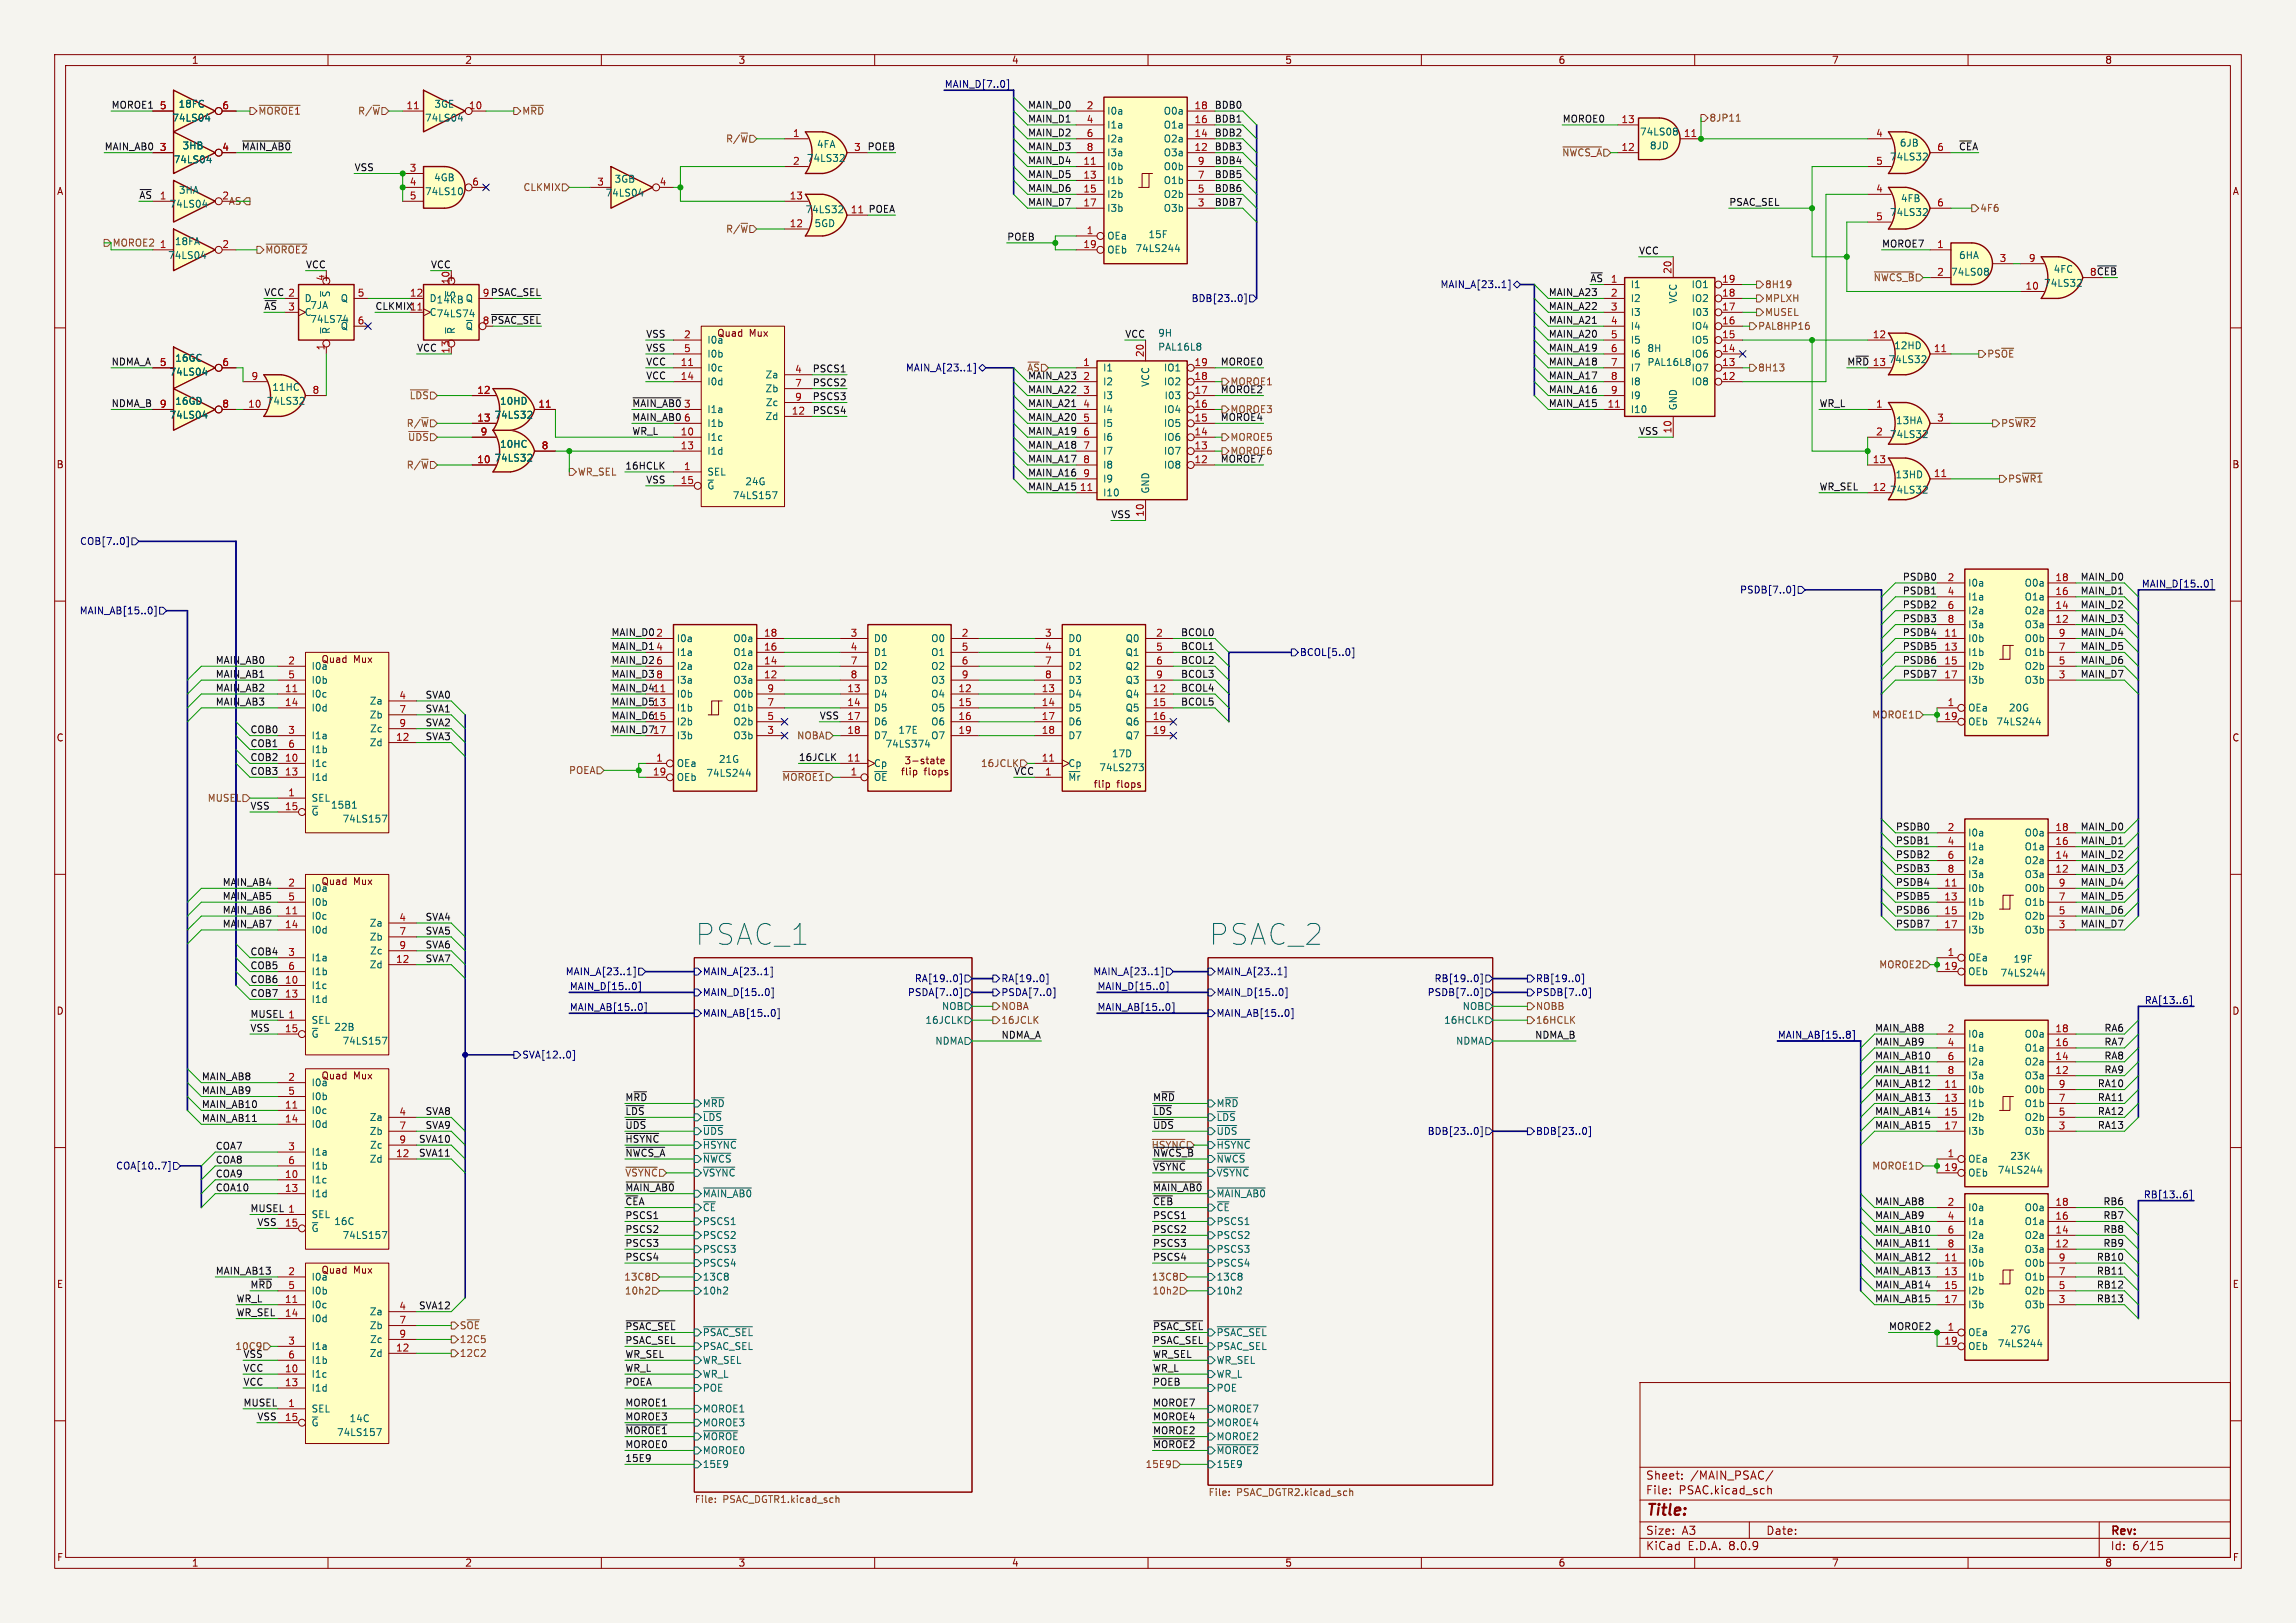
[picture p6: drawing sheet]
<svg xmlns="http://www.w3.org/2000/svg" width="420mm" height="297mm" viewBox="0 0 420 297" stroke-linecap="round" stroke-linejoin="round" font-family="sans-serif">
<defs><g id="words">
<g font-size="5.3" fill="#006464">
<text x="127" y="173.3">PSAC_1</text>
<text x="221" y="173.3">PSAC_2</text>
</g>
<text font-size="2.8" fill="#840000" x="301" y="277.9">Title:</text>
<g font-size="2.1" fill="#840000">
<text x="301" y="273.7">File:</text>
<text x="301" y="271">Sheet:</text>
<text x="307.1" y="273.7">PSAC.kicad_sch</text>
<text x="309.2" y="271">/MAIN_PSAC/</text>
<text x="301" y="281.1">Size:</text>
<text x="307.6" y="281.1">A3</text>
<text x="323" y="281.1">Date:</text>
<text x="386" y="281.3">Rev:</text>
<text x="301" y="283.9">KiCad</text>
<text x="308.7" y="283.9">E.D.A.</text>
<text x="316.3" y="283.9">8.0.9</text>
<text x="386" y="283.9">Id:</text>
<text x="390.1" y="283.9">6/15</text>
</g>
<g font-size="1.8" fill="#840000">
<text x="35" y="11.9">1</text>
<text x="85" y="11.9">2</text>
<text x="135" y="11.9">3</text>
<text x="185" y="11.9">4</text>
<text x="235" y="11.9">5</text>
<text x="285" y="11.9">6</text>
<text x="335" y="11.9">7</text>
<text x="385" y="11.9">8</text>
<text x="10.3" y="35.9">A</text>
<text x="408.3" y="35.9">A</text>
<text x="131.1" y="61.8">Quad</text>
<text x="137.1" y="61.8">Mux</text>
<text x="10.3" y="85.9">B</text>
<text x="408.2" y="85.9">B</text>
<text x="58.7" y="121.5">Quad</text>
<text x="64.7" y="121.5">Mux</text>
<text x="10.3" y="135.9">C</text>
<text x="408.2" y="135.9">C</text>
<text x="173.3" y="141.1">flops</text>
<text x="199.9" y="144.4">flip</text>
<text x="204.3" y="144.4">flops</text>
<text x="58.7" y="162.2">Quad</text>
<text x="64.7" y="162.2">Mux</text>
<text x="10.3" y="185.9">D</text>
<text x="408.2" y="185.9">D</text>
<text x="58.7" y="197.7">Quad</text>
<text x="64.7" y="197.7">Mux</text>
<text x="58.7" y="233.3">Quad</text>
<text x="64.7" y="233.3">Mux</text>
<text x="10.3" y="235.9">E</text>
<text x="408.3" y="235.9">E</text>
<text x="10.3" y="285.9">F</text>
<text x="35" y="286.9">1</text>
<text x="85" y="286.9">2</text>
<text x="135" y="286.9">3</text>
<text x="185" y="286.9">4</text>
<text x="235" y="286.9">5</text>
<text x="285" y="286.9">6</text>
<text x="335" y="286.9">7</text>
<text x="385" y="286.9">8</text>
<text x="408.3" y="285.9">F</text>
</g>
<g font-size="1.8" fill="#000084">
<text x="172.7" y="16.2">MAIN_D[7..0]</text>
<text x="263.4" y="52.9">MAIN_A[23..1]</text>
<text x="217.9" y="55.5">BDB[23..0]</text>
<text x="165.6" y="68.2">MAIN_A[23..1]</text>
<text x="14.5" y="99.9">COB[7..0]</text>
<text x="391.7" y="107.6">MAIN_D[15..0]</text>
<text x="14.5" y="112.6">MAIN_AB[15..0]</text>
<text x="318.2" y="108.8">PSDB[7..0]</text>
<text x="237.7" y="120.2">BCOL[5..0]</text>
<text x="103.4" y="178.7">MAIN_A[23..1]</text>
<text x="128.5" y="178.7">MAIN_A[23..1]</text>
<text x="167.2" y="179.9">RA[19..0]</text>
<text x="183.1" y="179.9">RA[19..0]</text>
<text x="199.9" y="178.7">MAIN_A[23..1]</text>
<text x="222.4" y="178.7">MAIN_A[23..1]</text>
<text x="262.3" y="179.9">RB[19..0]</text>
<text x="280.9" y="179.9">RB[19..0]</text>
<text x="104.1" y="181.3">MAIN_D[15..0]</text>
<text x="104.1" y="185.1">MAIN_AB[15..0]</text>
<text x="128.5" y="182.5">MAIN_D[15..0]</text>
<text x="166" y="182.5">PSDA[7..0]</text>
<text x="183.1" y="182.5">PSDA[7..0]</text>
<text x="200.7" y="181.3">MAIN_D[15..0]</text>
<text x="200.7" y="185.1">MAIN_AB[15..0]</text>
<text x="222.4" y="182.5">MAIN_D[15..0]</text>
<text x="261" y="182.5">PSDB[7..0]</text>
<text x="280.9" y="182.5">PSDB[7..0]</text>
<text x="392.2" y="183.8">RA[13..6]</text>
<text x="128.5" y="186.3">MAIN_AB[15..0]</text>
<text x="222.4" y="186.3">MAIN_AB[15..0]</text>
<text x="325.1" y="190.2">MAIN_AB[15..8]</text>
<text x="95.4" y="193.9">SVA[12..0]</text>
<text x="261" y="207.9">BDB[23..0]</text>
<text x="280.9" y="207.9">BDB[23..0]</text>
<text x="21.1" y="214.2">COA[10..7]</text>
<text x="392" y="219.4">RB[13..6]</text>
</g>
<g font-size="1.8" fill="#0f0f0f">
<text x="20.3" y="20">MOROE1</text>
<text x="188" y="22.5">MAIN_D1</text>
<text x="188" y="20">MAIN_D0</text>
<text x="222.1" y="20">BDB0</text>
<text x="222.1" y="22.5">BDB1</text>
<text x="285.8" y="22.5">MOROE0</text>
<text x="19" y="27.6">MAIN_AB0</text>
<text x="44.1" y="27.6">~{MAIN_AB0}</text>
<text x="158.6" y="27.6">POEB</text>
<text x="188" y="27.6">MAIN_D3</text>
<text x="188" y="25.1">MAIN_D2</text>
<text x="222.1" y="25.1">BDB2</text>
<text x="222.1" y="27.6">BDB3</text>
<text x="358.2" y="27.6">~{CE}A</text>
<text x="64.8" y="31.4">VSS</text>
<text x="188" y="30.1">MAIN_D4</text>
<text x="188" y="32.7">MAIN_D5</text>
<text x="188" y="35.2">MAIN_D6</text>
<text x="222.1" y="35.2">BDB6</text>
<text x="222.1" y="30.1">BDB4</text>
<text x="222.1" y="32.7">BDB5</text>
<text x="158.8" y="39">POEA</text>
<text x="188" y="37.8">MAIN_D7</text>
<text x="222.1" y="37.8">BDB7</text>
<text x="316.2" y="37.8">PSAC_SEL</text>
<text x="184.1" y="44.1">POEB</text>
<text x="299.7" y="46.6">VCC</text>
<text x="344.2" y="45.4">MOROE7</text>
<text x="55.9" y="49.2">VCC</text>
<text x="78.7" y="49.2">VCC</text>
<text x="48.3" y="56.8">~{AS}3</text>
<text x="48.3" y="54.3">VCC 2</text>
<text x="68.6" y="56.8">CLKMIX11</text>
<text x="88.2" y="59.4">8 ~{PSAC_SEL}</text>
<text x="88.2" y="54.4">9 PSAC_SEL</text>
<text x="283.2" y="59.3">MAIN_A21</text>
<text x="283.2" y="54.3">MAIN_A23</text>
<text x="283.2" y="56.8">MAIN_A22</text>
<text x="76.2" y="64.4">VCC</text>
<text x="118.1" y="64.4">VSS</text>
<text x="118.1" y="61.9">VSS</text>
<text x="205.7" y="61.9">VCC</text>
<text x="283.2" y="61.9">MAIN_A20</text>
<text x="283.2" y="64.4">MAIN_A19</text>
<text x="20.3" y="67">NDMA_A</text>
<text x="118.1" y="69.5">VCC</text>
<text x="118.1" y="67">VCC</text>
<text x="148.6" y="68.2">PSCS1</text>
<text x="148.6" y="70.8">PSCS2</text>
<text x="187.8" y="68.2">~{AS}</text>
<text x="188" y="69.5">MAIN_A23</text>
<text x="223.2" y="67">MOROE0</text>
<text x="225" y="70.7">MOROE1</text>
<text x="283.2" y="67">MAIN_A18</text>
<text x="283.2" y="69.5">MAIN_A17</text>
<text x="337.8" y="67">M~{RD}</text>
<text x="20.3" y="74.6">NDMA_B</text>
<text x="115.6" y="77.1">MAIN_AB0</text>
<text x="115.6" y="74.6">~{MAIN_AB0}</text>
<text x="148.6" y="75.9">PSCS4</text>
<text x="148.6" y="73.3">PSCS3</text>
<text x="188" y="74.6">MAIN_A21</text>
<text x="188" y="72">MAIN_A22</text>
<text x="188" y="77.1">MAIN_A20</text>
<text x="223.2" y="77.1">MOROE4</text>
<text x="223.2" y="72">MOROE2</text>
<text x="225" y="75.8">MOROE3</text>
<text x="283.2" y="74.6">MAIN_A15</text>
<text x="283.2" y="72">MAIN_A16</text>
<text x="332.7" y="74.6">WR_L</text>
<text x="115.6" y="79.7">WR_L</text>
<text x="188" y="79.7">MAIN_A19</text>
<text x="188" y="82.2">MAIN_A18</text>
<text x="225" y="83.4">MOROE6</text>
<text x="299.7" y="79.7">VSS</text>
<text x="114.3" y="86">16HCLK</text>
<text x="118.1" y="88.6">VSS</text>
<text x="188" y="87.3">MAIN_A16</text>
<text x="188" y="89.8">MAIN_A15</text>
<text x="188" y="84.7">MAIN_A17</text>
<text x="223.2" y="84.7">MOROE7</text>
<text x="332.7" y="89.8">WR_SEL</text>
<text x="203.2" y="94.9">VSS</text>
<text x="348" y="106.3">PSDB0</text>
<text x="380.5" y="106.3">MAIN_D0</text>
<text x="348" y="114">PSDB3</text>
<text x="348" y="111.4">PSDB2</text>
<text x="348" y="108.9">PSDB1</text>
<text x="380.5" y="111.4">MAIN_D2</text>
<text x="380.5" y="114">MAIN_D3</text>
<text x="380.5" y="108.9">MAIN_D1</text>
<text x="111.8" y="116.5">MAIN_D0</text>
<text x="111.8" y="119">MAIN_D1</text>
<text x="119.9" y="116.6">2</text>
<text x="215.9" y="116.5">BCOL0</text>
<text x="215.9" y="119">BCOL1</text>
<text x="348" y="119">PSDB5</text>
<text x="348" y="116.5">PSDB4</text>
<text x="380.5" y="116.5">MAIN_D4</text>
<text x="380.5" y="119">MAIN_D5</text>
<text x="39.4" y="121.6">MAIN_AB0</text>
<text x="39.4" y="124.1">MAIN_AB1</text>
<text x="111.8" y="121.6">MAIN_D2</text>
<text x="111.8" y="124.1">MAIN_D3</text>
<text x="119.9" y="121.7">6</text>
<text x="119.9" y="124.2">8</text>
<text x="215.9" y="124.1">BCOL3</text>
<text x="215.9" y="121.6">BCOL2</text>
<text x="348" y="121.6">PSDB6</text>
<text x="348" y="124.1">PSDB7</text>
<text x="380.5" y="121.6">MAIN_D6</text>
<text x="380.5" y="124.1">MAIN_D7</text>
<text x="39.4" y="129.2">MAIN_AB3</text>
<text x="39.4" y="126.7">MAIN_AB2</text>
<text x="77.8" y="130.5">SVA1</text>
<text x="77.8" y="127.9">SVA0</text>
<text x="111.8" y="131.7">MAIN_D615</text>
<text x="111.8" y="126.7">MAIN_D411</text>
<text x="111.8" y="129.2">MAIN_D513</text>
<text x="149.9" y="131.7">VSS</text>
<text x="215.9" y="126.7">BCOL4</text>
<text x="215.9" y="129.2">BCOL5</text>
<text x="45.7" y="136.8">COB1</text>
<text x="45.7" y="134.3">COB0</text>
<text x="77.8" y="135.5">SVA3</text>
<text x="77.8" y="133">SVA2</text>
<text x="111.8" y="134.3">MAIN_D717</text>
<text x="45.7" y="139.4">COB2</text>
<text x="45.7" y="141.9">COB3</text>
<text x="146" y="139.4">16JCLK</text>
<text x="185.4" y="141.9">VCC</text>
<text x="45.7" y="148.2">VSS</text>
<text x="346.7" y="152.1">PSDB0</text>
<text x="346.7" y="154.6">PSDB1</text>
<text x="380.5" y="154.6">MAIN_D1</text>
<text x="380.5" y="152.1">MAIN_D0</text>
<text x="346.7" y="157.1">PSDB2</text>
<text x="346.7" y="159.7">PSDB3</text>
<text x="380.5" y="157.1">MAIN_D2</text>
<text x="380.5" y="159.7">MAIN_D3</text>
<text x="40.6" y="164.8">MAIN_AB5</text>
<text x="40.6" y="167.3">MAIN_AB6</text>
<text x="40.6" y="162.2">MAIN_AB4</text>
<text x="346.7" y="164.8">PSDB5</text>
<text x="346.7" y="167.3">PSDB6</text>
<text x="346.7" y="162.2">PSDB4</text>
<text x="380.5" y="164.8">MAIN_D5</text>
<text x="380.5" y="167.3">MAIN_D6</text>
<text x="380.5" y="162.2">MAIN_D4</text>
<text x="40.6" y="169.8">MAIN_AB7</text>
<text x="77.8" y="168.6">SVA4</text>
<text x="77.8" y="171.1">SVA5</text>
<text x="77.8" y="173.6">SVA6</text>
<text x="346.7" y="169.8">PSDB7</text>
<text x="380.5" y="169.8">MAIN_D7</text>
<text x="45.7" y="174.9">COB4</text>
<text x="45.7" y="177.5">COB5</text>
<text x="45.7" y="180">COB6</text>
<text x="77.8" y="176.2">SVA7</text>
<text x="45.7" y="182.5">COB7</text>
<text x="45.7" y="186.3">MUSEL 1</text>
<text x="45.7" y="188.9">VSS</text>
<text x="183.1" y="190.2">NDMA_A</text>
<text x="280.7" y="190.2">NDMA_B</text>
<text x="342.9" y="191.4">MAIN_AB9</text>
<text x="342.9" y="188.9">MAIN_AB8</text>
<text x="384.8" y="191.4">RA7</text>
<text x="384.8" y="188.9">RA6</text>
<text x="36.8" y="197.8">MAIN_AB8</text>
<text x="342.9" y="196.5">MAIN_AB11</text>
<text x="342.9" y="194">MAIN_AB10</text>
<text x="384.8" y="194">RA8</text>
<text x="384.8" y="196.5">RA9</text>
<text x="36.8" y="200.3">MAIN_AB9</text>
<text x="36.8" y="202.9">MAIN_AB10</text>
<text x="114.3" y="201.6">M~{RD}</text>
<text x="210.8" y="201.6">M~{RD}</text>
<text x="342.9" y="201.6">MAIN_AB13</text>
<text x="342.9" y="199">MAIN_AB12</text>
<text x="383.6" y="201.6">RA11</text>
<text x="383.6" y="199">RA10</text>
<text x="36.8" y="205.4">MAIN_AB11</text>
<text x="76.5" y="209.2">SVA10</text>
<text x="77.8" y="206.7">SVA9</text>
<text x="77.8" y="204.1">SVA8</text>
<text x="114.3" y="206.7">~{UDS}</text>
<text x="114.3" y="209.2">~{HSYNC}</text>
<text x="114.3" y="204.1">~{LDS}</text>
<text x="210.8" y="204.1">~{LDS}</text>
<text x="210.8" y="206.7">~{UDS}</text>
<text x="342.9" y="204.1">MAIN_AB14</text>
<text x="342.9" y="206.7">MAIN_AB15</text>
<text x="383.6" y="206.7">RA13</text>
<text x="383.6" y="204.1">RA12</text>
<text x="39.4" y="210.5">COA7</text>
<text x="39.4" y="213">COA8</text>
<text x="39.4" y="215.6">COA9</text>
<text x="76.5" y="211.7">SVA11</text>
<text x="114.3" y="211.7">~{NWCS_A}</text>
<text x="210.5" y="210.4">~{HSYNC}</text>
<text x="210.8" y="214.3">~{VSYNC}</text>
<text x="210.8" y="211.7">~{NWCS_B}</text>
<text x="39.4" y="218.1">COA10</text>
<text x="45.7" y="221.9">MUSEL 1</text>
<text x="114.3" y="220.6">~{CE}A</text>
<text x="114.3" y="218.1">~{MAIN_AB0}</text>
<text x="210.8" y="218.1">~{MAIN_AB0}</text>
<text x="210.8" y="220.6">~{CEB}</text>
<text x="342.9" y="220.6">MAIN_AB8</text>
<text x="384.7" y="220.6">RB6</text>
<text x="47" y="224.4">VSS</text>
<text x="114.3" y="225.7">PSCS2</text>
<text x="114.3" y="223.2">PSCS1</text>
<text x="210.8" y="223.2">PSCS1</text>
<text x="210.8" y="225.7">PSCS2</text>
<text x="342.9" y="223.2">MAIN_AB9</text>
<text x="342.9" y="225.7">MAIN_AB10</text>
<text x="384.7" y="223.2">RB7</text>
<text x="384.7" y="225.7">RB8</text>
<text x="39.4" y="233.3">MAIN_AB13</text>
<text x="114.3" y="230.8">PSCS4</text>
<text x="114.3" y="228.3">PSCS3</text>
<text x="210.8" y="228.3">PSCS3</text>
<text x="210.8" y="230.8">PSCS4</text>
<text x="342.9" y="230.8">MAIN_AB12</text>
<text x="342.9" y="233.3">MAIN_AB13</text>
<text x="342.9" y="228.3">MAIN_AB11</text>
<text x="383.5" y="230.8">RB10</text>
<text x="383.5" y="233.3">RB11</text>
<text x="384.7" y="228.3">RB9</text>
<text x="43.2" y="238.4">WR_L</text>
<text x="45.7" y="235.9">M~{RD} 5</text>
<text x="76.5" y="239.7">SVA12</text>
<text x="342.9" y="238.4">MAIN_AB15</text>
<text x="342.9" y="235.9">MAIN_AB14</text>
<text x="383.5" y="235.9">RB12</text>
<text x="383.5" y="238.4">RB13</text>
<text x="43.2" y="241">WR_SEL</text>
<text x="114.3" y="243.5">~{PSAC_SEL}</text>
<text x="210.8" y="243.5">~{PSAC_SEL}</text>
<text x="345.4" y="243.5">MOROE2</text>
<text x="44.4" y="251.1">VCC</text>
<text x="44.4" y="248.6">VSS</text>
<text x="114.3" y="246">PSAC_SEL</text>
<text x="114.3" y="251.1">WR_L</text>
<text x="114.3" y="248.6">WR_SEL</text>
<text x="210.8" y="248.6">WR_SEL</text>
<text x="210.8" y="246">PSAC_SEL</text>
<text x="210.8" y="251.1">WR_L</text>
<text x="44.4" y="257.5">MUSEL</text>
<text x="44.4" y="253.7">VCC</text>
<text x="114.3" y="253.7">POEA</text>
<text x="114.3" y="257.5">MOROE1</text>
<text x="210.8" y="257.5">MOROE7</text>
<text x="210.8" y="253.7">POEB</text>
<text x="47" y="260">VSS</text>
<text x="114.3" y="260">MOROE3</text>
<text x="114.3" y="262.5">~{MOROE1}</text>
<text x="210.8" y="262.5">MOROE2</text>
<text x="210.8" y="260">MOROE4</text>
<text x="114.3" y="267.6">15E9</text>
<text x="114.3" y="265.1">MOROE0</text>
<text x="210.8" y="265.1">~{MOROE2}</text>
</g>
<g font-size="1.8" fill="#a90000">
<text x="29.1" y="20.1">5</text>
<text x="40.6" y="20.1">6</text>
<text x="74.3" y="20.1">11</text>
<text x="85.7" y="20.1">10</text>
<text x="198.7" y="20.1">2</text>
<text x="198.7" y="22.6">4</text>
<text x="218.4" y="22.6">16</text>
<text x="218.4" y="20.1">18</text>
<text x="296.5" y="22.6">13</text>
<text x="29.1" y="27.7">3</text>
<text x="40.6" y="27.7">4</text>
<text x="145" y="25.1">1</text>
<text x="156.1" y="27.7">3</text>
<text x="198.7" y="25.1">6</text>
<text x="198.7" y="27.7">8</text>
<text x="218.4" y="27.7">12</text>
<text x="218.4" y="25.1">14</text>
<text x="296.5" y="27.7">12</text>
<text x="307.9" y="25.1">11</text>
<text x="343.1" y="25.1">4</text>
<text x="354.3" y="27.7">6</text>
<text x="74.9" y="31.5">3</text>
<text x="74.9" y="34">4</text>
<text x="86.3" y="34">6</text>
<text x="109.1" y="34">3</text>
<text x="120.6" y="34">4</text>
<text x="145" y="30.2">2</text>
<text x="198.1" y="30.2">11</text>
<text x="198.1" y="32.8">13</text>
<text x="198.1" y="35.3">15</text>
<text x="219" y="35.3">5</text>
<text x="219" y="32.8">7</text>
<text x="219" y="30.2">9</text>
<text x="343.1" y="35.3">4</text>
<text x="343.1" y="30.2">5</text>
<text x="29.1" y="36.6">1</text>
<text x="40.6" y="36.6">2</text>
<text x="74.9" y="36.6">5</text>
<text x="144.4" y="41.7">12</text>
<text x="144.4" y="36.6">13</text>
<text x="155.5" y="39.1">11</text>
<text x="198.1" y="37.8">17</text>
<text x="219" y="37.8">3</text>
<text x="343.1" y="40.4">5</text>
<text x="354.3" y="37.8">6</text>
<text x="29.1" y="45.5">1</text>
<text x="40.6" y="45.5">2</text>
<text x="198.1" y="45.5">19</text>
<text x="198.7" y="42.9">1</text>
<text x="354.3" y="45.5">1</text>
<text x="58.8" y="51.7">+</text>
<text x="59.4" y="51.5" transform="rotate(-90 59.4 51.5)">4</text>
<text x="81.7" y="51.7">+</text>
<text x="82.3" y="52.1" transform="rotate(-90 82.3 52.1)">10</text>
<text x="294.6" y="51.8">1</text>
<text x="305.8" y="50.2" transform="rotate(-90 305.8 50.2)">20</text>
<text x="314.9" y="51.8">19</text>
<text x="354.3" y="50.5">2</text>
<text x="365.7" y="48">3</text>
<text x="370.4" y="53.1">10</text>
<text x="371" y="48">9</text>
<text x="65.3" y="54.4">5</text>
<text x="65.3" y="59.4">6</text>
<text x="74.9" y="54.4">12</text>
<text x="294.6" y="54.4">2</text>
<text x="294.6" y="56.9">3</text>
<text x="294.6" y="59.4">4</text>
<text x="314.9" y="59.4">16</text>
<text x="314.9" y="56.9">17</text>
<text x="314.9" y="54.4">18</text>
<text x="59.4" y="64.2" transform="rotate(-90 59.4 64.2)">1</text>
<text x="82.3" y="64.8" transform="rotate(-90 82.3 64.8)">13</text>
<text x="85.1" y="60.6">~{Q}</text>
<text x="125" y="62">2</text>
<text x="125" y="64.5">5</text>
<text x="209.3" y="65.4" transform="rotate(-90 209.3 65.4)">20</text>
<text x="294.6" y="62">5</text>
<text x="294.6" y="64.5">6</text>
<text x="314.9" y="64.5">14</text>
<text x="314.9" y="62">15</text>
<text x="342.5" y="62">12</text>
<text x="353.7" y="64.5">11</text>
<text x="29.1" y="67.1">5</text>
<text x="40.6" y="67.1">6</text>
<text x="45.9" y="69.6">9</text>
<text x="124.4" y="67.1">11</text>
<text x="124.4" y="69.6">14</text>
<text x="145.3" y="68.3">4</text>
<text x="145.3" y="70.9">7</text>
<text x="198" y="67.1">1</text>
<text x="198" y="69.6">2</text>
<text x="218.4" y="69.6">18</text>
<text x="218.4" y="67.1">19</text>
<text x="294.6" y="67.1">7</text>
<text x="294.6" y="69.6">8</text>
<text x="314.9" y="69.6">12</text>
<text x="314.9" y="67.1">13</text>
<text x="342.5" y="67.1">13</text>
<text x="29.1" y="74.7">9</text>
<text x="40.6" y="74.7">8</text>
<text x="45.3" y="74.7">10</text>
<text x="57.1" y="72.1">8</text>
<text x="87.2" y="72.1">12</text>
<text x="87.2" y="77.2">13</text>
<text x="98.4" y="74.7">11</text>
<text x="125" y="74.7">3</text>
<text x="125" y="77.2">6</text>
<text x="144.7" y="75.9">12</text>
<text x="145.3" y="73.4">9</text>
<text x="198" y="72.1">3</text>
<text x="198" y="74.7">4</text>
<text x="198" y="77.2">5</text>
<text x="218.4" y="77.2">15</text>
<text x="218.4" y="74.7">16</text>
<text x="218.4" y="72.1">17</text>
<text x="294" y="74.7">11</text>
<text x="294.6" y="72.1">9</text>
<text x="343.1" y="74.7">1</text>
<text x="354.3" y="77.2">3</text>
<text x="87.8" y="79.8">9</text>
<text x="99" y="82.3">8</text>
<text x="124.4" y="79.8">10</text>
<text x="124.4" y="82.3">13</text>
<text x="198" y="79.8">6</text>
<text x="198" y="82.3">7</text>
<text x="218.4" y="82.3">13</text>
<text x="218.4" y="79.8">14</text>
<text x="305.8" y="79.4" transform="rotate(-90 305.8 79.4)">10</text>
<text x="343.1" y="79.8">2</text>
<text x="87.2" y="84.8">10</text>
<text x="124.4" y="88.6">15</text>
<text x="125" y="86.1">1</text>
<text x="197.4" y="89.9">11</text>
<text x="198" y="84.8">8</text>
<text x="198" y="87.4">9</text>
<text x="218.4" y="84.8">12</text>
<text x="342.5" y="89.9">12</text>
<text x="342.5" y="84.8">13</text>
<text x="353.7" y="87.4">11</text>
<text x="209.3" y="94.7" transform="rotate(-90 209.3 94.7)">10</text>
<text x="356.2" y="106.4">2</text>
<text x="375.9" y="106.4">18</text>
<text x="356.2" y="109">4</text>
<text x="356.2" y="111.5">6</text>
<text x="375.9" y="111.5">14</text>
<text x="375.9" y="109">16</text>
<text x="119.9" y="119.1">4</text>
<text x="139.7" y="119.1">16</text>
<text x="139.7" y="116.6">18</text>
<text x="155.5" y="116.6">3</text>
<text x="155.5" y="119.1">4</text>
<text x="175.8" y="116.6">2</text>
<text x="175.8" y="119.1">5</text>
<text x="191.1" y="116.6">3</text>
<text x="191.1" y="119.1">4</text>
<text x="211.4" y="116.6">2</text>
<text x="211.4" y="119.1">5</text>
<text x="355.6" y="116.6">11</text>
<text x="355.6" y="119.1">13</text>
<text x="356.2" y="114">8</text>
<text x="375.9" y="114">12</text>
<text x="376.5" y="119.1">7</text>
<text x="376.5" y="116.6">9</text>
<text x="52.6" y="121.7">2</text>
<text x="52.6" y="124.2">5</text>
<text x="139.7" y="124.2">12</text>
<text x="139.7" y="121.7">14</text>
<text x="155.5" y="121.7">7</text>
<text x="155.5" y="124.2">8</text>
<text x="175.8" y="121.7">6</text>
<text x="175.8" y="124.2">9</text>
<text x="191.1" y="121.7">7</text>
<text x="191.1" y="124.2">8</text>
<text x="211.4" y="121.7">6</text>
<text x="211.4" y="124.2">9</text>
<text x="355.6" y="121.7">15</text>
<text x="355.6" y="124.2">17</text>
<text x="376.5" y="124.2">3</text>
<text x="376.5" y="121.7">5</text>
<text x="52" y="126.7">11</text>
<text x="52" y="129.3">14</text>
<text x="73" y="128">4</text>
<text x="73" y="130.6">7</text>
<text x="140.3" y="131.8">5</text>
<text x="140.3" y="129.3">7</text>
<text x="140.3" y="126.7">9</text>
<text x="154.9" y="126.7">13</text>
<text x="154.9" y="129.3">14</text>
<text x="154.9" y="131.8">17</text>
<text x="175.2" y="126.7">12</text>
<text x="175.2" y="129.3">15</text>
<text x="175.2" y="131.8">16</text>
<text x="190.5" y="126.7">13</text>
<text x="190.5" y="129.3">14</text>
<text x="190.5" y="131.8">17</text>
<text x="210.8" y="126.7">12</text>
<text x="210.8" y="129.3">15</text>
<text x="210.8" y="131.8">16</text>
<text x="355.6" y="131.8">19</text>
<text x="356.2" y="129.3">1</text>
<text x="52.6" y="134.4">3</text>
<text x="52.6" y="136.9">6</text>
<text x="72.3" y="135.6">12</text>
<text x="73" y="133.1">9</text>
<text x="140.3" y="134.4">3</text>
<text x="154.9" y="134.4">18</text>
<text x="175.2" y="134.4">19</text>
<text x="190.5" y="134.4">18</text>
<text x="210.8" y="134.4">19</text>
<text x="52" y="139.4">10</text>
<text x="52" y="142">13</text>
<text x="119.3" y="142">19</text>
<text x="119.9" y="139.4">1</text>
<text x="154.9" y="139.4">11</text>
<text x="155.5" y="142">1</text>
<text x="190.5" y="139.4">11</text>
<text x="191.1" y="142">1</text>
<text x="52" y="148.3">15</text>
<text x="52.6" y="145.8">1</text>
<text x="356.2" y="152.1">2</text>
<text x="356.2" y="154.7">4</text>
<text x="375.9" y="154.7">16</text>
<text x="375.9" y="152.1">18</text>
<text x="356.2" y="157.2">6</text>
<text x="356.2" y="159.8">8</text>
<text x="375.9" y="159.8">12</text>
<text x="375.9" y="157.2">14</text>
<text x="52" y="167.4">11</text>
<text x="52.6" y="162.3">2</text>
<text x="52.6" y="164.8">5</text>
<text x="355.6" y="162.3">11</text>
<text x="355.6" y="164.8">13</text>
<text x="355.6" y="167.4">15</text>
<text x="376.5" y="167.4">5</text>
<text x="376.5" y="164.8">7</text>
<text x="376.5" y="162.3">9</text>
<text x="52" y="169.9">14</text>
<text x="73" y="168.7">4</text>
<text x="73" y="171.2">7</text>
<text x="73" y="173.7">9</text>
<text x="355.6" y="169.9">17</text>
<text x="376.5" y="169.9">3</text>
<text x="52.6" y="175">3</text>
<text x="52.6" y="177.5">6</text>
<text x="72.3" y="176.3">12</text>
<text x="355.6" y="177.5">19</text>
<text x="356.2" y="175">1</text>
<text x="52" y="180.1">10</text>
<text x="52" y="182.6">13</text>
<text x="52" y="189">15</text>
<text x="356.2" y="189">2</text>
<text x="356.2" y="191.5">4</text>
<text x="375.9" y="191.5">16</text>
<text x="375.9" y="189">18</text>
<text x="52.6" y="197.9">2</text>
<text x="356.2" y="194.1">6</text>
<text x="356.2" y="196.6">8</text>
<text x="375.9" y="196.6">12</text>
<text x="375.9" y="194.1">14</text>
<text x="52" y="202.9">11</text>
<text x="52.6" y="200.4">5</text>
<text x="355.6" y="199.1">11</text>
<text x="355.6" y="201.7">13</text>
<text x="376.5" y="201.7">7</text>
<text x="376.5" y="199.1">9</text>
<text x="52" y="205.5">14</text>
<text x="73" y="204.2">4</text>
<text x="73" y="206.8">7</text>
<text x="73" y="209.3">9</text>
<text x="355.6" y="204.2">15</text>
<text x="355.6" y="206.8">17</text>
<text x="376.5" y="206.8">3</text>
<text x="376.5" y="204.2">5</text>
<text x="52" y="215.6">10</text>
<text x="52.6" y="210.6">3</text>
<text x="52.6" y="213.1">6</text>
<text x="72.3" y="211.8">12</text>
<text x="355.6" y="214.4">19</text>
<text x="356.2" y="211.8">1</text>
<text x="52" y="218.2">13</text>
<text x="356.2" y="220.7">2</text>
<text x="375.9" y="220.7">18</text>
<text x="52" y="224.5">15</text>
<text x="356.2" y="223.3">4</text>
<text x="356.2" y="225.8">6</text>
<text x="375.9" y="225.8">14</text>
<text x="375.9" y="223.3">16</text>
<text x="52.6" y="233.4">2</text>
<text x="355.6" y="230.9">11</text>
<text x="355.6" y="233.4">13</text>
<text x="356.2" y="228.3">8</text>
<text x="375.9" y="228.3">12</text>
<text x="376.5" y="233.4">7</text>
<text x="376.5" y="230.9">9</text>
<text x="52" y="238.5">11</text>
<text x="73" y="239.8">4</text>
<text x="355.6" y="236">15</text>
<text x="355.6" y="238.5">17</text>
<text x="376.5" y="238.5">3</text>
<text x="376.5" y="236">5</text>
<text x="52" y="241">14</text>
<text x="73" y="242.3">7</text>
<text x="73" y="244.9">9</text>
<text x="356.2" y="243.6">1</text>
<text x="52" y="251.2">10</text>
<text x="52.6" y="246.1">3</text>
<text x="52.6" y="248.7">6</text>
<text x="72.3" y="247.4">12</text>
<text x="355.6" y="246.1">19</text>
<text x="52" y="253.7">13</text>
<text x="52.6" y="257.6">1</text>
<text x="52" y="260.1">15</text>
</g>
<g font-size="1.8" fill="#006464">
<text x="31.4" y="22.5">74LS04</text>
<text x="32.6" y="19.9">18FC</text>
<text x="77.6" y="22.5">74LS04</text>
<text x="79.4" y="19.9">3GE</text>
<text x="202.4" y="21.2">I0a</text>
<text x="202.4" y="23.7">I1a</text>
<text x="212.8" y="23.7">O1a</text>
<text x="212.8" y="21.2">O0a</text>
<text x="33.3" y="27.5">3HB</text>
<text x="147.5" y="29.8">74LS32</text>
<text x="149.3" y="27.3">4FA</text>
<text x="202.4" y="26.3">I2a</text>
<text x="202.4" y="28.8">I3a</text>
<text x="212.8" y="28.8">O3a</text>
<text x="212.8" y="26.3">O2a</text>
<text x="299.9" y="25">74LS08</text>
<text x="301.7" y="27.5">8JD</text>
<text x="345.6" y="29.6">74LS32</text>
<text x="347.4" y="27">6JB</text>
<text x="31.7" y="30.1">74LS04</text>
<text x="32.6" y="35.7">3HA</text>
<text x="77.6" y="35.9">74LS10</text>
<text x="79.3" y="33.4">4GB</text>
<text x="112.3" y="33.6">3GB</text>
<text x="202.4" y="31.3">I0b</text>
<text x="202.4" y="33.9">I1b</text>
<text x="212.8" y="33.9">O1b</text>
<text x="212.8" y="31.3">O0b</text>
<text x="30.9" y="38.2">74LS04</text>
<text x="110.7" y="36.2">74LS04</text>
<text x="147.2" y="39.2">74LS32</text>
<text x="148.9" y="41.8">5GD</text>
<text x="202.4" y="36.4">I2b</text>
<text x="202.4" y="39">I3b</text>
<text x="212.8" y="39">O3b</text>
<text x="212.8" y="36.4">O2b</text>
<text x="345.6" y="39.7">74LS32</text>
<text x="347.6" y="37.2">4FB</text>
<text x="30.7" y="47.6">74LS04</text>
<text x="31.9" y="45.1">18FA</text>
<text x="202.4" y="44">OEa</text>
<text x="202.4" y="46.6">OEb</text>
<text x="207.6" y="46.3">74LS244</text>
<text x="210" y="43.8">15F</text>
<text x="358.3" y="47.6">6HA</text>
<text x="298.2" y="52.9">I1</text>
<text x="309.3" y="52.9">IO1</text>
<text x="356.8" y="50.6">74LS08</text>
<text x="373.8" y="52.7">74LS32</text>
<text x="375.6" y="50.1">4FC</text>
<text x="55.6" y="55.5">D</text>
<text x="55.6" y="58">C</text>
<text x="56.7" y="56.7">7JA</text>
<text x="56.7" y="59.3">74LS74</text>
<text x="60.6" y="54.5" transform="rotate(-90 60.6 54.5)">~{S}</text>
<text x="62.2" y="55.5">Q</text>
<text x="78.5" y="58">C74LS74</text>
<text x="78.5" y="55.5">D14KB Q</text>
<text x="83.4" y="54.5" transform="rotate(-90 83.4 54.5)">~{S}</text>
<text x="298.2" y="55.5">I2</text>
<text x="298.2" y="58">I3</text>
<text x="306.9" y="55.6" transform="rotate(-90 306.9 55.6)">VCC</text>
<text x="309.3" y="55.5">IO2</text>
<text x="309.4" y="58">I03</text>
<text x="60.6" y="61.2" transform="rotate(-90 60.6 61.2)">~{R}</text>
<text x="62.2" y="60.6">~{Q}</text>
<text x="83.4" y="61.2" transform="rotate(-90 83.4 61.2)">~{R}</text>
<text x="129.3" y="63.1">I0a</text>
<text x="129.3" y="65.6">I0b</text>
<text x="211.8" y="64.4">PAL16L8</text>
<text x="211.8" y="61.8">9H</text>
<text x="298.2" y="60.6">I4</text>
<text x="298.2" y="63.1">I5</text>
<text x="298.2" y="65.6">I6</text>
<text x="301.3" y="64.6">8H</text>
<text x="309.3" y="65.6">IO6</text>
<text x="309.3" y="63.1">IO5</text>
<text x="309.3" y="60.6">IO4</text>
<text x="346.4" y="64.1">12HD</text>
<text x="30.9" y="68.9">74LS04</text>
<text x="32" y="66.4">16GC</text>
<text x="49.7" y="71.7">11HC</text>
<text x="129.3" y="68.2">I0c</text>
<text x="129.3" y="70.7">I0d</text>
<text x="139.9" y="69.4">Za</text>
<text x="139.9" y="72">Zb</text>
<text x="201.7" y="68.2">I1</text>
<text x="201.7" y="70.7">I2</text>
<text x="210.4" y="70.9" transform="rotate(-90 210.4 70.9)">VCC</text>
<text x="212.8" y="70.7">IO2</text>
<text x="212.8" y="68.2">IO1</text>
<text x="298.2" y="68.2">I7</text>
<text x="298.2" y="70.7">I8</text>
<text x="301.3" y="67.2">PAL16L8</text>
<text x="309.3" y="70.7">IO8</text>
<text x="309.3" y="68.2">IO7</text>
<text x="345.4" y="66.6">74LS32</text>
<text x="30.9" y="76.8">74LS04</text>
<text x="32" y="74.3">16GD</text>
<text x="48.7" y="74.3">74LS32</text>
<text x="90.3" y="76.8">74LS32</text>
<text x="91.4" y="74.3">10HD</text>
<text x="129.3" y="75.8">I1a</text>
<text x="139.9" y="77.1">Zd</text>
<text x="140" y="74.5">Zc</text>
<text x="201.7" y="73.3">I3</text>
<text x="201.7" y="75.8">I4</text>
<text x="212.8" y="75.8">IO4</text>
<text x="212.9" y="73.3">I03</text>
<text x="298.2" y="75.8">I10</text>
<text x="298.2" y="73.3">I9</text>
<text x="306.9" y="75.2" transform="rotate(-90 306.9 75.2)">GND</text>
<text x="346.7" y="77.8">13HA</text>
<text x="91.4" y="82.1">10HC</text>
<text x="129.3" y="80.9">I1c</text>
<text x="129.3" y="83.4">I1d</text>
<text x="129.3" y="78.3">I1b</text>
<text x="201.7" y="78.3">I5</text>
<text x="201.7" y="80.9">I6</text>
<text x="201.7" y="83.4">I7</text>
<text x="212.8" y="83.4">IO7</text>
<text x="212.8" y="80.9">IO6</text>
<text x="212.8" y="78.3">IO5</text>
<text x="345.6" y="80.4">74LS32</text>
<text x="90.3" y="84.7">74LS32</text>
<text x="129.3" y="87.2">SEL</text>
<text x="129.3" y="89.8">~{G}</text>
<text x="136.2" y="89">24G</text>
<text x="201.7" y="86">I8</text>
<text x="201.7" y="88.5">I9</text>
<text x="212.8" y="86">IO8</text>
<text x="346.6" y="87.7">13HD</text>
<text x="133.9" y="91.5">74LS157</text>
<text x="201.7" y="91">I10</text>
<text x="210.4" y="90.4" transform="rotate(-90 210.4 90.4)">GND</text>
<text x="345.6" y="90.5">74LS32</text>
<text x="359.9" y="107.5">I0a</text>
<text x="370.2" y="107.5">O0a</text>
<text x="359.9" y="110.1">I1a</text>
<text x="359.9" y="112.6">I2a</text>
<text x="370.2" y="112.6">O2a</text>
<text x="370.2" y="110.1">O1a</text>
<text x="123.7" y="117.7">I0a</text>
<text x="134" y="117.7">O0a</text>
<text x="159.8" y="117.7">D0</text>
<text x="170.2" y="117.7">O0</text>
<text x="195.3" y="117.7">D0</text>
<text x="205.8" y="117.7">Q0</text>
<text x="359.9" y="117.7">I0b</text>
<text x="359.9" y="115.2">I3a</text>
<text x="370.2" y="115.2">O3a</text>
<text x="370.2" y="117.7">O0b</text>
<text x="56.9" y="122.8">I0a</text>
<text x="56.9" y="125.3">I0b</text>
<text x="123.7" y="120.2">I1a</text>
<text x="123.7" y="122.8">I2a</text>
<text x="123.7" y="125.3">I3a</text>
<text x="134" y="125.3">O3a</text>
<text x="134" y="122.8">O2a</text>
<text x="134" y="120.2">O1a</text>
<text x="159.8" y="120.2">D1</text>
<text x="159.8" y="122.8">D2</text>
<text x="159.8" y="125.3">D3</text>
<text x="170.2" y="120.2">O1</text>
<text x="170.2" y="122.8">O2</text>
<text x="170.2" y="125.3">O3</text>
<text x="195.3" y="120.2">D1</text>
<text x="195.3" y="122.8">D2</text>
<text x="195.3" y="125.3">D3</text>
<text x="205.8" y="120.2">Q1</text>
<text x="205.8" y="122.8">Q2</text>
<text x="205.8" y="125.3">Q3</text>
<text x="359.9" y="120.2">I1b</text>
<text x="359.9" y="122.8">I2b</text>
<text x="359.9" y="125.3">I3b</text>
<text x="370.2" y="125.3">O3b</text>
<text x="370.2" y="122.8">O2b</text>
<text x="370.2" y="120.2">O1b</text>
<text x="56.9" y="127.9">I0c</text>
<text x="56.9" y="130.4">I0d</text>
<text x="67.5" y="129.1">Za</text>
<text x="67.5" y="131.7">Zb</text>
<text x="123.7" y="127.9">I0b</text>
<text x="123.7" y="130.4">I1b</text>
<text x="134" y="130.4">O1b</text>
<text x="134" y="127.9">O0b</text>
<text x="159.8" y="127.9">D4</text>
<text x="159.8" y="130.4">D5</text>
<text x="170.2" y="127.9">O4</text>
<text x="170.2" y="130.4">O5</text>
<text x="195.3" y="127.9">D4</text>
<text x="195.3" y="130.4">D5</text>
<text x="205.8" y="127.9">Q4</text>
<text x="205.8" y="130.4">Q5</text>
<text x="359.9" y="130.4">OEa</text>
<text x="367.4" y="130.4">20G</text>
<text x="56.9" y="135.5">I1a</text>
<text x="67.5" y="136.8">Zd</text>
<text x="67.6" y="134.2">Zc</text>
<text x="123.7" y="132.9">I2b</text>
<text x="123.7" y="135.5">I3b</text>
<text x="134" y="135.5">O3b</text>
<text x="134" y="132.9">O2b</text>
<text x="159.8" y="132.9">D6</text>
<text x="159.8" y="135.5">D7</text>
<text x="161.9" y="137">74LS374</text>
<text x="164.2" y="134.5">17E</text>
<text x="170.2" y="132.9">O6</text>
<text x="170.2" y="135.5">O7</text>
<text x="195.3" y="132.9">D6</text>
<text x="195.3" y="135.5">D7</text>
<text x="205.8" y="132.9">Q6</text>
<text x="205.8" y="135.5">Q7</text>
<text x="359.9" y="132.9">OEb</text>
<text x="365.1" y="132.9">74LS244</text>
<text x="56.9" y="140.6">I1c</text>
<text x="56.9" y="143.1">I1d</text>
<text x="56.9" y="138">I1b</text>
<text x="123.7" y="140.6">OEa</text>
<text x="123.7" y="143.1">OEb</text>
<text x="129.1" y="142.3">74LS244</text>
<text x="131.4" y="139.8">21G</text>
<text x="159.8" y="143.1">~{OE}</text>
<text x="159.8" y="140.6">Cp</text>
<text x="195.3" y="143.1">~{Mr}</text>
<text x="195.3" y="140.6">Cp</text>
<text x="201" y="141.3">74LS273</text>
<text x="203.3" y="138.8">17D</text>
<text x="56.9" y="146.9">SEL</text>
<text x="56.9" y="149.5">~{G}</text>
<text x="60.4" y="148.2">15B1</text>
<text x="62.6" y="150.7">74LS157</text>
<text x="359.9" y="153.3">I0a</text>
<text x="359.9" y="155.8">I1a</text>
<text x="370.2" y="155.8">O1a</text>
<text x="370.2" y="153.3">O0a</text>
<text x="359.9" y="158.3">I2a</text>
<text x="359.9" y="160.9">I3a</text>
<text x="370.2" y="160.9">O3a</text>
<text x="370.2" y="158.3">O2a</text>
<text x="56.9" y="163.4">I0a</text>
<text x="56.9" y="166">I0b</text>
<text x="359.9" y="163.4">I0b</text>
<text x="359.9" y="166">I1b</text>
<text x="370.2" y="166">O1b</text>
<text x="370.2" y="163.4">O0b</text>
<text x="56.9" y="168.5">I0c</text>
<text x="56.9" y="171">I0d</text>
<text x="67.5" y="169.8">Za</text>
<text x="67.5" y="172.3">Zb</text>
<text x="359.9" y="168.5">I2b</text>
<text x="359.9" y="171">I3b</text>
<text x="370.2" y="171">O3b</text>
<text x="370.2" y="168.5">O2b</text>
<text x="56.9" y="176.1">I1a</text>
<text x="56.9" y="178.7">I1b</text>
<text x="67.5" y="177.4">Zd</text>
<text x="67.6" y="174.9">Zc</text>
<text x="359.9" y="176.1">OEa</text>
<text x="359.9" y="178.7">OEb</text>
<text x="365.8" y="178.9">74LS244</text>
<text x="368.2" y="176.4">19F</text>
<text x="56.9" y="181.2">I1c</text>
<text x="56.9" y="183.7">I1d</text>
<text x="172.2" y="185">NOB</text>
<text x="267.5" y="185">NOB</text>
<text x="56.9" y="187.6">SEL</text>
<text x="56.9" y="190.1">~{G}</text>
<text x="61" y="188.8">22B</text>
<text x="62.6" y="191.4">74LS157</text>
<text x="169.2" y="187.6">16JCLK</text>
<text x="171" y="191.4">NDMA</text>
<text x="264.1" y="187.6">16HCLK</text>
<text x="266.2" y="191.4">NDMA</text>
<text x="359.9" y="190.1">I0a</text>
<text x="370.2" y="190.1">O0a</text>
<text x="359.9" y="192.6">I1a</text>
<text x="359.9" y="195.2">I2a</text>
<text x="359.9" y="197.7">I3a</text>
<text x="370.2" y="197.7">O3a</text>
<text x="370.2" y="195.2">O2a</text>
<text x="370.2" y="192.6">O1a</text>
<text x="56.9" y="199">I0a</text>
<text x="56.9" y="201.5">I0b</text>
<text x="128.5" y="202.8">M~{RD}</text>
<text x="222.4" y="202.8">M~{RD}</text>
<text x="359.9" y="200.3">I0b</text>
<text x="359.9" y="202.8">I1b</text>
<text x="370.2" y="202.8">O1b</text>
<text x="370.2" y="200.3">O0b</text>
<text x="56.9" y="204.1">I0c</text>
<text x="56.9" y="206.6">I0d</text>
<text x="67.5" y="205.3">Za</text>
<text x="67.5" y="207.9">Zb</text>
<text x="128.5" y="207.9">~{UDS}</text>
<text x="128.5" y="205.3">~{LDS}</text>
<text x="222.4" y="205.3">~{LDS}</text>
<text x="222.4" y="207.9">~{UDS}</text>
<text x="359.9" y="205.3">I2b</text>
<text x="359.9" y="207.9">I3b</text>
<text x="370.2" y="207.9">O3b</text>
<text x="370.2" y="205.3">O2b</text>
<text x="56.9" y="211.7">I1a</text>
<text x="56.9" y="214.2">I1b</text>
<text x="67.5" y="213">Zd</text>
<text x="67.6" y="210.4">Zc</text>
<text x="128.5" y="213">~{NWCS}</text>
<text x="128.5" y="210.4">~{HSYNC}</text>
<text x="128.5" y="215.5">~{VSYNC}</text>
<text x="222.4" y="213">~{NWCS}</text>
<text x="222.4" y="215.5">~{VSYNC}</text>
<text x="222.4" y="210.4">~{HSYNC}</text>
<text x="359.9" y="213">OEa</text>
<text x="359.9" y="215.5">OEb</text>
<text x="365.3" y="215">74LS244</text>
<text x="367.6" y="212.4">23K</text>
<text x="56.9" y="216.8">I1c</text>
<text x="56.9" y="219.3">I1d</text>
<text x="128.5" y="221.8">~{CE}</text>
<text x="128.5" y="219.3">~{MAIN_AB0}</text>
<text x="222.4" y="221.8">~{CE}</text>
<text x="222.4" y="219.3">~{MAIN_AB0}</text>
<text x="359.9" y="221.8">I0a</text>
<text x="370.2" y="221.8">O0a</text>
<text x="56.9" y="223.1">SEL</text>
<text x="56.9" y="225.7">~{G}</text>
<text x="61" y="224.4">16C</text>
<text x="62.6" y="226.9">74LS157</text>
<text x="128.5" y="226.9">PSCS2</text>
<text x="128.5" y="224.4">PSCS1</text>
<text x="222.4" y="226.9">PSCS2</text>
<text x="222.4" y="224.4">PSCS1</text>
<text x="359.9" y="224.4">I1a</text>
<text x="359.9" y="226.9">I2a</text>
<text x="370.2" y="226.9">O2a</text>
<text x="370.2" y="224.4">O1a</text>
<text x="128.5" y="229.5">PSCS3</text>
<text x="128.5" y="232">PSCS4</text>
<text x="222.4" y="229.5">PSCS3</text>
<text x="222.4" y="232">PSCS4</text>
<text x="359.9" y="232">I0b</text>
<text x="359.9" y="229.5">I3a</text>
<text x="370.2" y="229.5">O3a</text>
<text x="370.2" y="232">O0b</text>
<text x="56.9" y="239.6">I0c</text>
<text x="56.9" y="234.5">I0a</text>
<text x="56.9" y="237.1">I0b</text>
<text x="128.5" y="234.5">13C8</text>
<text x="128.5" y="237.1">10h2</text>
<text x="222.4" y="234.5">13C8</text>
<text x="222.4" y="237.1">10h2</text>
<text x="359.9" y="234.5">I1b</text>
<text x="359.9" y="237.1">I2b</text>
<text x="359.9" y="239.6">I3b</text>
<text x="370.2" y="239.6">O3b</text>
<text x="370.2" y="237.1">O2b</text>
<text x="370.2" y="234.5">O1b</text>
<text x="56.9" y="242.2">I0d</text>
<text x="67.5" y="240.9">Za</text>
<text x="67.5" y="243.4">Zb</text>
<text x="67.6" y="246">Zc</text>
<text x="128.5" y="244.7">~{PSAC_SEL}</text>
<text x="222.4" y="244.7">~{PSAC_SEL}</text>
<text x="359.9" y="244.7">OEa</text>
<text x="367.6" y="244.2">27G</text>
<text x="56.9" y="247.2">I1a</text>
<text x="56.9" y="249.8">I1b</text>
<text x="67.5" y="248.5">Zd</text>
<text x="128.5" y="247.2">PSAC_SEL</text>
<text x="128.5" y="249.8">WR_SEL</text>
<text x="222.4" y="249.8">WR_SEL</text>
<text x="222.4" y="247.2">PSAC_SEL</text>
<text x="359.9" y="247.2">OEb</text>
<text x="365.3" y="246.7">74LS244</text>
<text x="56.9" y="252.3">I1c</text>
<text x="56.9" y="254.9">I1d</text>
<text x="128.5" y="252.3">WR_L</text>
<text x="128.5" y="254.9">POE</text>
<text x="222.4" y="252.3">WR_L</text>
<text x="222.4" y="254.9">POE</text>
<text x="56.9" y="258.7">SEL</text>
<text x="56.9" y="261.2">~{G}</text>
<text x="61.5" y="263">74LS157</text>
<text x="63.8" y="260.5">14C</text>
<text x="128.5" y="258.7">MOROE1</text>
<text x="128.5" y="261.2">MOROE3</text>
<text x="128.5" y="263.8">~{MOROE}</text>
<text x="222.4" y="258.7">MOROE7</text>
<text x="222.4" y="261.2">MOROE4</text>
<text x="222.4" y="263.8">MOROE2</text>
<text x="128.5" y="266.3">MOROE0</text>
<text x="128.5" y="268.8">15E9</text>
<text x="222.4" y="266.3">~{MOROE2}</text>
<text x="222.4" y="268.8">15E9</text>
</g>
<g font-size="1.8" fill="#725600">
<text x="47.2" y="21.2">~{MOROE1}</text>
<text x="65.4" y="21.2">R/~{W}</text>
<text x="95.4" y="21.2">M~{RD}</text>
<text x="312.6" y="22.5">8JP11</text>
<text x="132.7" y="26.3">R/~{W}</text>
<text x="95.6" y="35.2">CLKMIX</text>
<text x="41.8" y="37.7">AS</text>
<text x="362.1" y="39">4F6</text>
<text x="48.5" y="46.6">~{MOROE2}</text>
<text x="132.7" y="42.8">R/~{W}</text>
<text x="322.8" y="52.9">8H19</text>
<text x="342.6" y="51.7">~{NWCS_B}</text>
<text x="322.8" y="58">MUSEL</text>
<text x="322.8" y="55.5">MPLXH</text>
<text x="321.5" y="60.6">PAL8HP16</text>
<text x="363.4" y="65.6">PS~{OE}</text>
<text x="321.5" y="68.2">8H13</text>
<text x="74.8" y="73.3">~{LDS}</text>
<text x="74.3" y="78.3">R/~{W}</text>
<text x="74.5" y="80.9">~{UDS}</text>
<text x="225" y="80.9">MOROE5</text>
<text x="366" y="78.3">PS~{WR2}</text>
<text x="74.3" y="86">R/~{W}</text>
<text x="105.6" y="87.2">WR_SEL</text>
<text x="367.2" y="88.5">PS~{WR1}</text>
<text x="342.4" y="131.7">MOROE1</text>
<text x="145.7" y="135.5">NOBA</text>
<text x="104" y="141.8">POEA</text>
<text x="143" y="143.1">~{MOROE1}</text>
<text x="179.3" y="140.6">16JCLK</text>
<text x="37.9" y="146.9">MUSEL</text>
<text x="343.7" y="177.4">MOROE2</text>
<text x="183.1" y="185">NOBA</text>
<text x="280.9" y="185">NOBB</text>
<text x="183.1" y="187.6">16JCLK</text>
<text x="280.9" y="187.6">16HCLK</text>
<text x="114.3" y="215.5">~{VSYNC}</text>
<text x="342.4" y="214.2">MOROE1</text>
<text x="114.1" y="234.5">13C8</text>
<text x="114.2" y="237.1">10h2</text>
<text x="210.6" y="234.5">13C8</text>
<text x="210.7" y="237.1">10h2</text>
<text x="84" y="246">12C5</text>
<text x="84" y="243.4">S~{OE}</text>
<text x="43" y="247.2">10C9</text>
<text x="84" y="248.5">12C2</text>
<text x="209.5" y="268.8">15E9</text>
<text x="127" y="275.4">File:</text>
<text x="132.2" y="275.4">PSAC_DGTR1.kicad_sch</text>
<text x="221" y="274.1">File:</text>
<text x="226.2" y="274.1">PSAC_DGTR2.kicad_sch</text>
</g>
<g font-size="1.8" fill="#009600">
<text x="285.7" y="28.8">~{NWCS_A}</text>
<text x="25.4" y="36.5">~{AS}</text>
<text x="20.5" y="45.3">MOROE2</text>
<text x="290.8" y="51.7">~{AS}</text>
<text x="382.2" y="50.5">8~{CEB}</text>
</g>
</g></defs>
<path d="M0 0h420v297h-420z" fill="#f5f4ef" stroke="#f5f4ef" stroke-width=".18"/>
<g fill="none" stroke="#840000" stroke-width=".18">
<path d="M10 10h400v277h-400zM12 12h396v273h-396zM60 10v2M110 10v2M160 10v2M210 10v2M260 10v2M310 10v2M360 10v2M10 60h2M408 60h2M10 110h2"/>
<path d="M408 110h2M10 160h2M408 160h2M127 175.3h50.8v97.7h-50.8zM221 175.3h52v96.5h-52zM10 210h2M408 210h2M300 253h108v32h-108zM10 260h2M300 278.5h108M300 274.5h108M300 268.5h108"/>
<path d="M305.5 273.2v.2M305.5 272.5v.1M307.7 270.5v.2M307.7 269.8v.1M320 278.5v3M323.4 271.9v1.5M323.4 272.5l.2-.1 .3 .1 .1 .9M324.3 269.1l-1.3 1.9M384 278.5v6.5M408 260h2M60 285v2M110 285v2"/>
<path d="M160 285v2M210 285v2M260 285v2M300 281.5h108M310 285v2M360 285v2M395.5 282.1h-.7l-.1 .7 .2-.1h.5l.2 .2-.1 .5-.2 .2-.6-.2"/>
</g>
<g fill="none" stroke="#000084" stroke-width=".18">
<path d="M127 177.2h.6l.7 .6-.7 .6h-.6zM139.8 178.4h.7M141 177h.3v1.8h-.3M175.1 178.6v.8M175.6 178.3h.3v1.8h-.3M176.5 178.4h.7l.6 .7-.6 .6h-.7zM221 177.2h.6l.6 .6-.6 .6h-.6zM233.8 178.4h.7M234.9 177h.3v1.8h-.3M270.1 178.4a.79 .79 0 0 1 0 1.2M270.8 178.3h.3v1.8h-.3M271.8 178.4h.6l.6 .7-.6 .6h-.6z"/>
<path d="M127 184.8h.6l.7 .6-.7 .7h-.6zM127 181h.6l.7 .6-.7 .6h-.6zM140.5 181l.2 .4-.2 .7M141.1 180.8h.3v1.8h-.3M141.6 184.8l.2 .4-.2 .7M142.2 184.6h.3v1.8h-.3M175.6 180.8h.3v1.8h-.3M176.5 181h.7l.6 .6-.6 .6h-.7zM221 184.8h.6l.6 .6-.6 .7h-.6zM221 181h.6l.6 .6-.6 .6h-.6zM234.5 181l.2 .4-.2 .7M235.1 180.8h.3v1.8h-.3"/>
<path d="M235.6 184.8l.2 .4-.2 .7M236.2 184.6h.3v1.8h-.3M270.3 181l.1 .4-.1 .7M270.8 180.8h.3v1.8h-.3M271.8 181h.6l.6 .6-.6 .6h-.6zM270.1 206.3a.79 .79 0 0 1 0 1.3M270.8 206.2h.3v1.8h-.3M271.8 206.4h.6l.6 .6-.6 .6h-.6z"/>
</g>
<g fill="none" stroke="#006464" stroke-width=".18">
<path d="M176.5 183.5h.7l.6 .7-.6 .6h-.7zM176.5 186.1h.7l.6 .6-.6 .6h-.7zM176.5 189.9h.7l.6 .6-.6 .6h-.7zM271.8 186.1h.6l.6 .6-.6 .6h-.6zM271.8 183.5h.6l.6 .7-.6 .6h-.6zM271.8 189.9h.6l.6 .6-.6 .6h-.6zM127 206.4h.6l.7 .6-.7 .6h-.6zM127 203.8h.6l.7 .7-.7 .6h-.6zM127 211.5h.6l.7 .6-.7 .6h-.6zM127 208.9h.6l.7 .7-.7 .6h-.6zM127 214h.6l.7 .6-.7 .7h-.6zM127 201.3h.6l.7 .6-.7 .7h-.6z"/>
<path d="M127 217.8h.6l.7 .6-.7 .7h-.6zM128.7 206h3.5M128.7 203.4h3.2M128.7 211h5M128.7 208.5h6M128.7 213.6h5.7M128.7 217.4h8.7M130.1 200.9h2.3M221 203.8h.6l.6 .7-.6 .6h-.6zM221 206.4h.6l.6 .6-.6 .6h-.6zM221 211.5h.6l.6 .6-.6 .6h-.6zM221 214h.6l.6 .6-.6 .7h-.6z"/>
<path d="M221 208.9h.6l.6 .7-.6 .6h-.6zM221 217.8h.6l.6 .6-.6 .7h-.6zM221 201.3h.6l.6 .6-.6 .7h-.6zM222.7 206h3.5M222.7 203.4h3.2M222.7 211h5M222.7 208.5h5.9M222.7 213.6h5.7M222.7 217.4h8.7M224.1 200.9h2.3M127 220.3h.6l.7 .7-.7 .6h-.6zM127 225.4h.6l.7 .7-.7 .6h-.6z"/>
<path d="M127 228h.6l.7 .6-.7 .6h-.6zM127 230.5h.6l.7 .6-.7 .7h-.6zM127 233h.6l.7 .7-.7 .6h-.6zM127 222.9h.6l.7 .6-.7 .7h-.6zM127 235.6h.6l.7 .6-.7 .7h-.6zM132.9 235.5l.2 .3-.1 .3-.7 .7h.8M221 220.3h.6l.6 .7-.6 .6h-.6zM221 225.4h.6l.6 .7-.6 .6h-.6zM221 228h.6l.6 .6-.6 .6h-.6zM221 230.5h.6l.6 .6-.6 .7h-.6zM221 233h.6l.6 .7-.6 .6h-.6zM221 222.9h.6l.6 .6-.6 .7h-.6z"/>
<path d="M221 235.6h.6l.6 .6-.6 .7h-.6zM226.8 235.5l.3 .3-.1 .3-.7 .7h.8M127 245.7h.6l.7 .7-.7 .6h-.6zM127 250.8h.6l.7 .7-.7 .6h-.6zM127 243.2h.6l.7 .6-.7 .7h-.6zM127 248.3h.6l.7 .6-.7 .7h-.6zM127 257.2h.6l.7 .6-.7 .6h-.6zM127 253.4h.6l.7 .6-.7 .6h-.6zM127 259.7h.6l.7 .6-.7 .7h-.6zM128.7 242.8h8.9M221 248.3h.6l.6 .6-.6 .7h-.6zM221 257.2h.6l.6 .6-.6 .6h-.6z"/>
<path d="M221 243.2h.6l.6 .6-.6 .7h-.6zM221 250.8h.6l.6 .7-.6 .6h-.6zM221 259.7h.6l.6 .6-.6 .7h-.6zM221 245.7h.6l.6 .7-.6 .6h-.6zM221 253.4h.6l.6 .6-.6 .6h-.6zM222.7 242.8h8.9M127 264.8h.6l.7 .6-.7 .7h-.6zM127 262.3h.6l.7 .6-.7 .6h-.6zM127 267.3h.6l.7 .7-.7 .6h-.6zM128.7 261.8h6.3M221 262.3h.6l.6 .6-.6 .6h-.6zM221 264.8h.6l.6 .6-.6 .7h-.6z"/>
<path d="M221 267.3h.6l.6 .7-.6 .6h-.6zM222.7 264.4h7.5"/>
</g>
<path d="M130.8 274.8v.2M130.8 274.2v.1M152.9 273.7v1.3M152.9 274.2l.2-.1 .3 .1 .1 .8M224.8 273.6v.1M224.8 272.9v.1M246.9 272.4v1.3M246.9 273l.2-.2 .3 .1v.8" fill="none" stroke="#725600" stroke-width=".18"/>
<path d="M348 36.8l5.1 1.3a5.2 5.2 0 0 1-4.5 3.8z" fill="#ffffc2" stroke="#ffffc2" stroke-width=".18"/>
<path d="M345.4 34.3h3.2M345.4 41.9h3.2" fill="none" stroke="#ffffc2" stroke-width=".18"/>
<path d="M345.4 34.3h3.2v7.6h-3.2a6.7 6.7 0 0 0 0-7.6z" fill="#ffffc2"/>
<g fill="#ffffc2" stroke="#ffffc2" stroke-width=".18">
<path d="M348.6 34.3a5.1 5.1 0 0 1 4.5 3.8l-5 1.3z"/>
<path d="M303.5 21.6a3.8 3.8 0 0 1 3.8 3.8 3.8 3.8 0 0 1-3.8 3.8z"/>
</g>
<path d="M348.6 34.3h-3.2a6.6 6.6 0 0 1 0 7.6h3.2M348.6 34.3a5.1 5.1 0 0 1 4.5 3.8 5.2 5.2 0 0 1-4.5 3.8" fill="none" stroke="#840000" stroke-width=".25"/>
<path d="M341.6 35.6h4.3M353.1 38.1h3.8M341.6 40.6h4.3" fill="none" stroke="#840000" stroke-width=".18"/>
<path d="M352 38.2h.4l.1 .3-.7 .9h.7" fill="none" stroke="#006464" stroke-width=".18"/>
<path d="M299.7 21.6h3.8v7.6h-3.8z" fill="#ffffc2"/>
<path d="M299.7 21.6h3.8a3.8 3.8 0 0 1 3.8 3.8 3.8 3.8 0 0 1-3.8 3.8h-3.8z" fill="none" stroke="#840000" stroke-width=".25"/>
<path d="M295.9 27.9h3.8M295.9 22.9h3.8M307.3 25.4h3.8" fill="none" stroke="#840000" stroke-width=".18"/>
<path d="M309.5 25h.7" fill="none" stroke="#a90000" stroke-width=".18"/>
<path d="M306.3 23.4h.3l.2 .3-.2 .3M306.3 24h.3M306.6 24l.2 .2v.3l-.1 .1-.4 .1" fill="none" stroke="#006464" stroke-width=".18"/>
<path d="M194.3 114.3h15.2v30.5h-15.2z" fill="#ffffc2"/>
<path d="M194.3 114.3h15.2v30.5h-15.2z" fill="none" stroke="#840000" stroke-width=".25"/>
<g fill="none" stroke="#840000" stroke-width=".18">
<path d="M189.2 116.8h5.1M189.2 119.4h5.1M209.5 116.8h5.1M209.5 119.4h5.1M189.2 139.7h5.1M189.2 127h5.1M189.2 129.5h5.1M189.2 132.1h5.1M189.2 134.6h5.1M189.2 121.9h5.1M189.2 124.5h5.1M194.3 139.1l1.3 .6-1.3 .6"/>
<path d="M209.5 127h5.1M209.5 129.5h5.1M209.5 132.1h5.1M209.5 134.6h5.1M209.5 121.9h5.1M209.5 124.5h5.1M189.2 142.2h5.1M202.7 143.2l.3 .3v.3l-.3 .3M208.5 143.7l.1 .1-.1 .3M208.5 143.2l.1 .1"/>
</g>
<path d="M192 139.3h.7" fill="none" stroke="#a90000" stroke-width=".18"/>
<path d="M208.3 139.8h.8l-.4 .5 .4 .1v.4l-.2 .2h-.4" fill="none" stroke="#006464" stroke-width=".18"/>
<path d="M55.9 160h15.2v33h-15.2z" fill="#ffffc2"/>
<g fill="none" stroke="#840000" stroke-width=".18">
<path d="M50.8 167.6h5.1M50.8 170.2h5.1M50.8 162.6h5.1M50.8 175.3h5.1M50.8 165.1h5.1M50.8 177.8h5.1M55.9 160h15.2v33h-15.2zM71.1 176.5h5.1M71.1 168.9h5.1M71.1 171.5h5.1M71.1 174h5.1M50.8 186.7h5.1"/>
<path d="M50.8 180.3h5.1M50.8 182.9h5.1M50.8 189.2h3.8"/>
<circle cx="55.2" cy="189.2" r=".63"/>
</g>
<path d="M53.6 167.2h.7" fill="none" stroke="#a90000" stroke-width=".18"/>
<path d="M69.9 189.8h.9l-.6 1.3" fill="none" stroke="#006464" stroke-width=".18"/>
<path d="M128.3 59.7h15.2v33h-15.2z" fill="#ffffc2"/>
<g fill="none" stroke="#840000" stroke-width=".18">
<path d="M128.3 59.7h15.2v33h-15.2zM123.2 67.3h5.1M123.2 69.9h5.1M123.2 62.2h5.1M123.2 74.9h5.1M123.2 64.8h5.1M123.2 77.5h5.1M143.5 76.2h5.1M143.5 68.6h5.1M143.5 71.1h5.1M143.5 73.7h5.1M123.2 86.4h5.1"/>
<path d="M123.2 80h5.1M123.2 82.6h5.1M123.2 88.9h3.8"/>
<circle cx="127.6" cy="88.9" r=".63"/>
</g>
<path d="M126 66.9h.7" fill="none" stroke="#a90000" stroke-width=".18"/>
<path d="M141.3 90h.8l-.5 1.3" fill="none" stroke="#006464" stroke-width=".18"/>
<path d="M55.9 119.4h15.2v33h-15.2z" fill="#ffffc2"/>
<g fill="none" stroke="#840000" stroke-width=".18">
<path d="M55.9 119.4h15.2v33h-15.2zM50.8 139.7h5.1M50.8 127h5.1M50.8 129.5h5.1M50.8 121.9h5.1M50.8 134.6h5.1M50.8 124.5h5.1M50.8 137.2h5.1M71.1 135.9h5.1M71.1 128.3h5.1M71.1 130.8h5.1M71.1 133.4h5.1"/>
<path d="M50.8 146.1h5.1M50.8 142.2h5.1M50.8 148.6h3.8"/>
<circle cx="55.2" cy="148.6" r=".63"/>
</g>
<path d="M53.6 126.6h.7" fill="none" stroke="#a90000" stroke-width=".18"/>
<path d="M64.5 147.9h.7M69.9 149.2h.9l-.6 1.2" fill="none" stroke="#006464" stroke-width=".18"/>
<path d="M111.8 30.5l7.6 3.8-7.6 3.8z" fill="#ffffc2"/>
<path d="M111.8 30.5l7.6 3.8-7.6 3.8z" fill="none" stroke="#840000" stroke-width=".25"/>
<g fill="none" stroke="#840000" stroke-width=".18">
<path d="M107.9 34.3h3.9M120.6 34.3h2.6"/>
<circle cx="120" cy="34.3" r=".63"/>
</g>
<path d="M116.9 35.5h.8M117.5 35v.9" fill="none" stroke="#006464" stroke-width=".18"/>
<path d="M348 63.4l5.1 1.4a5.2 5.2 0 0 1-4.5 3.8z" fill="#ffffc2" stroke="#ffffc2" stroke-width=".18"/>
<path d="M345.4 68.6h3.2M345.4 61h3.2" fill="none" stroke="#ffffc2" stroke-width=".18"/>
<path d="M345.4 61h3.2v7.6h-3.2a6.7 6.7 0 0 0 0-7.6z" fill="#ffffc2"/>
<path d="M348.6 61a5.1 5.1 0 0 1 4.5 3.8l-5 1.3z" fill="#ffffc2" stroke="#ffffc2" stroke-width=".18"/>
<path d="M348.6 61h-3.2a6.6 6.6 0 0 1 0 7.6h3.2M348.6 61a5.1 5.1 0 0 1 4.5 3.8 5.2 5.2 0 0 1-4.5 3.8" fill="none" stroke="#840000" stroke-width=".25"/>
<path d="M341.6 62.2h4.3M341.6 67.3h4.3M353.1 64.8h3.8" fill="none" stroke="#840000" stroke-width=".18"/>
<path d="M355.2 64.4h.7" fill="none" stroke="#a90000" stroke-width=".18"/>
<path d="M351.7 65.1l.5 .1 .1 .3-.8 .9h.8" fill="none" stroke="#006464" stroke-width=".18"/>
<path d="M359.4 218.4h15.2v30.5h-15.2z" fill="#ffffc2"/>
<g fill="none" stroke="#840000" stroke-width=".18">
<path d="M354.3 231.1h5.1M354.3 228.6h5.1M354.3 233.7h5.1M354.3 226.1h5.1M354.3 236.2h5.1M354.3 223.5h5.1M354.3 238.8h5.1M354.3 221h5.1M367.7 232.4h-1.3v2.5M368.3 232.4h-.6v2.5h-1.9M374.6 231.1h5.1M374.6 228.6h5.1"/>
<path d="M374.6 233.7h5.1M374.6 226.1h5.1M374.6 236.2h5.1M374.6 223.5h5.1M374.6 238.8h5.1M374.6 221h5.1M354.3 243.8h3.8M354.3 246.4h3.8"/>
<circle cx="358.8" cy="243.8" r=".63"/>
<circle cx="358.8" cy="246.4" r=".63"/>
</g>
<path d="M359.4 218.4h15.2v30.5h-15.2z" fill="none" stroke="#840000" stroke-width=".25"/>
<path d="M357.1 230.7h.7" fill="none" stroke="#a90000" stroke-width=".18"/>
<path d="M373 245.1l-.3 .9h.8M373.3 245.6v.9" fill="none" stroke="#006464" stroke-width=".18"/>
<path d="M348 26.6l5.1 1.3a5.2 5.2 0 0 1-4.5 3.9z" fill="#ffffc2" stroke="#ffffc2" stroke-width=".18"/>
<path d="M345.4 31.8h3.2M345.4 24.1h3.2" fill="none" stroke="#ffffc2" stroke-width=".18"/>
<path d="M345.4 24.1h3.2v7.7h-3.2a6.7 6.7 0 0 0 0-7.7z" fill="#ffffc2"/>
<path d="M348.6 24.1a5.1 5.1 0 0 1 4.5 3.8l-5 1.3z" fill="#ffffc2" stroke="#ffffc2" stroke-width=".18"/>
<path d="M348.6 24.1h-3.2a6.6 6.6 0 0 1 0 7.7h3.2M348.6 24.1a5.1 5.1 0 0 1 4.5 3.8 5.2 5.2 0 0 1-4.5 3.9" fill="none" stroke="#840000" stroke-width=".25"/>
<path d="M341.6 25.4h4.3M341.6 30.5h4.3M353.1 27.9h3.8" fill="none" stroke="#840000" stroke-width=".18"/>
<path d="M352 28l.4 .1 .1 .3-.7 .9h.7" fill="none" stroke="#006464" stroke-width=".18"/>
<path d="M31.7 33l7.7 3.8-7.7 3.8z" fill="#ffffc2"/>
<path d="M31.7 33l7.7 3.8-7.7 3.8z" fill="none" stroke="#840000" stroke-width=".25"/>
<g fill="none" stroke="#840000" stroke-width=".18">
<path d="M27.9 36.8h3.8M40.6 36.8h2.6"/>
<circle cx="40" cy="36.8" r=".63"/>
</g>
<path d="M37.1 37.5h.8M37.7 37.1v.8" fill="none" stroke="#006464" stroke-width=".18"/>
<path d="M158.7 114.3h15.3v30.5h-15.3z" fill="#ffffc2"/>
<path d="M158.7 114.3h15.3v30.5h-15.3z" fill="none" stroke="#840000" stroke-width=".25"/>
<g fill="none" stroke="#840000" stroke-width=".18">
<path d="M153.7 116.8h5M153.7 119.4h5M174 116.8h5.1M174 119.4h5.1M153.7 139.7h5M153.7 127h5M153.7 129.5h5M153.7 132.1h5M153.7 134.6h5M153.7 121.9h5M153.7 124.5h5M158.7 139.1l1.3 .6-1.3 .6"/>
<path d="M165.6 138.5h.8l-.4 .5 .4 .1v.5l-.2 .2-.6-.2M167 139.3h.9M169 139l-.3-.1-.2 .2v.2l.5 .1v.3h-.5M169.4 138.9h.5M169.6 138.5v1.1l.3 .2M170.3 139h.5v.8M170.8 139.2l-.4 .1-.2 .2 .2 .3 .4-.1M171.3 138.9h.4M171.4 138.5v1.1l.3 .2M172.1 139.3l.6-.1v-.2l-.4-.1-.2 .2 .1 .6h.5M174 127h5.1M174 129.5h5.1"/>
<path d="M174 132.1h5.1M174 134.6h5.1M174 121.9h5.1M174 124.5h5.1M153.7 142.2h3.8M164.9 141h.5M165.4 140.5l-.3 .2v1.1M165.8 140.5v1.1l.2 .2M166.5 140.5v.2M166.5 141v.8M167.1 141h.4l.2 .2-.1 .5h-.5M167.1 141v1.2"/>
<path d="M169 141h.5M169.5 140.5l-.3 .2v1.1M169.9 140.5v1.1l.2 .2M170.6 141.1l.2-.1 .3 .1 .1 .5-.1 .1-.3 .1-.2-.1zM171.7 141h.4l.3 .2-.2 .5h-.5M171.7 141v1.2"/>
<circle cx="158.1" cy="142.2" r=".63"/>
</g>
<path d="M156.5 139.3h.7" fill="none" stroke="#a90000" stroke-width=".18"/>
<path d="M169.6 135.4l-.3 .9h.8M169.9 135.9v.8" fill="none" stroke="#006464" stroke-width=".18"/>
<path d="M123.2 114.3h15.2v30.5h-15.2z" fill="#ffffc2"/>
<g fill="none" stroke="#840000" stroke-width=".18">
<path d="M118.1 119.4h5.1M118.1 116.8h5.1M138.4 119.4h5.1M138.4 116.8h5.1M118.1 139.7h3.8M118.1 127h5.1M118.1 124.5h5.1M118.1 129.5h5.1M118.1 121.9h5.1M118.1 132.1h5.1M118.1 134.6h5.1M131.4 128.3h-1.2v2.5"/>
<path d="M132.1 128.3h-.7v2.5h-1.9M138.4 127h5.1M138.4 124.5h5.1M138.4 129.5h5.1M138.4 121.9h5.1M138.4 132.1h5.1M138.4 134.6h5.1M118.1 142.2h3.8"/>
<circle cx="122.6" cy="139.7" r=".63"/>
<circle cx="122.6" cy="142.2" r=".63"/>
</g>
<path d="M123.2 114.3h15.2v30.5h-15.2z" fill="none" stroke="#840000" stroke-width=".25"/>
<path d="M120.9 126.6h.7" fill="none" stroke="#a90000" stroke-width=".18"/>
<path d="M136.8 140.7l-.3 .9h.8M137.1 141.2v.9" fill="none" stroke="#006464" stroke-width=".18"/>
<path d="M200.7 66h16.5v25.4h-16.5z" fill="#ffffc2"/>
<path d="M200.7 66h16.5v25.4h-16.5z" fill="none" stroke="#840000" stroke-width=".25"/>
<g fill="none" stroke="#840000" stroke-width=".18">
<path d="M196.8 67.3h3.9M196.8 77.5h3.9M196.8 74.9h3.9M196.8 72.4h3.9M196.8 69.9h3.9M209.5 62.2v3.8M218.4 67.3h3.8M218.4 77.5h3.8M218.4 74.9h3.8M218.4 72.4h3.8M218.4 69.9h3.8M196.8 90.2h3.9"/>
<path d="M196.8 85.1h3.9M196.8 82.6h3.9M196.8 80h3.9M196.8 87.6h3.9M209.5 91.4v3.9M218.4 85.1h3.8M218.4 82.6h3.8M218.4 80h3.8"/>
<circle cx="217.8" cy="69.8" r=".63"/>
<circle cx="217.8" cy="77.5" r=".63"/>
<circle cx="217.8" cy="72.4" r=".63"/>
<circle cx="217.8" cy="67.3" r=".63"/>
<circle cx="217.8" cy="74.9" r=".63"/>
<circle cx="217.8" cy="85.1" r=".63"/>
<circle cx="217.8" cy="80" r=".63"/>
<circle cx="217.8" cy="82.5" r=".63"/>
</g>
<path d="M199 89.8h.7" fill="none" stroke="#a90000" stroke-width=".18"/>
<path d="M219.5 62.9l.2 .2-.2 .2M219.5 63.4l.2 .2-.2 .4" fill="none" stroke="#006464" stroke-width=".18"/>
<path d="M77.5 16.5l7.6 3.8-7.6 3.8z" fill="#ffffc2"/>
<path d="M77.5 16.5l7.6 3.8-7.6 3.8z" fill="none" stroke="#840000" stroke-width=".25"/>
<g fill="none" stroke="#840000" stroke-width=".18">
<path d="M73.7 20.3h3.8M86.4 20.3h2.5"/>
<circle cx="85.7" cy="20.3" r=".63"/>
</g>
<path d="M75.8 19.9h.7" fill="none" stroke="#a90000" stroke-width=".18"/>
<path d="M83.9 21.7h.7M84.5 21.3v.9" fill="none" stroke="#006464" stroke-width=".18"/>
<path d="M81.3 30.5a3.8 3.8 0 0 1 3.8 3.8 3.8 3.8 0 0 1-3.8 3.8z" fill="#ffffc2" stroke="#ffffc2" stroke-width=".18"/>
<path d="M77.5 30.5h3.8v7.6h-3.8z" fill="#ffffc2"/>
<path d="M77.5 30.5h3.8a3.8 3.8 0 0 1 3.8 3.8 3.8 3.8 0 0 1-3.8 3.8h-3.8z" fill="none" stroke="#840000" stroke-width=".25"/>
<g fill="none" stroke="#840000" stroke-width=".18">
<path d="M73.7 31.8h3.8M73.7 34.3h3.8M73.7 36.8h3.8M86.4 34.3h2.5"/>
<circle cx="85.7" cy="34.3" r=".63"/>
</g>
<path d="M84.3 34.4a.79 .79 0 0 1 0 1.2" fill="none" stroke="#006464" stroke-width=".18"/>
<path d="M376 49.4l5 1.4a5.2 5.2 0 0 1-4.4 3.8z" fill="#ffffc2" stroke="#ffffc2" stroke-width=".18"/>
<path d="M373.4 54.6h3.2M373.4 47h3.2" fill="none" stroke="#ffffc2" stroke-width=".18"/>
<path d="M373.4 47h3.2v7.6h-3.2a6.7 6.7 0 0 0 0-7.6z" fill="#ffffc2"/>
<g fill="#ffffc2" stroke="#ffffc2" stroke-width=".18">
<path d="M376.6 47a5.1 5.1 0 0 1 4.4 3.8l-5 1.3z"/>
<path d="M92.8 81.2l5 1.3a5.2 5.2 0 0 1-4.4 3.9z"/>
</g>
<path d="M376.6 47h-3.2a6.6 6.6 0 0 1 0 7.6h3.2M376.6 47a5.1 5.1 0 0 1 4.4 3.8 5.2 5.2 0 0 1-4.4 3.8" fill="none" stroke="#840000" stroke-width=".25"/>
<path d="M369.6 53.3h4.3M369.6 48.3h4.3M381 50.8h3.8" fill="none" stroke="#840000" stroke-width=".18"/>
<path d="M380.2 51.1l.4 .1 .1 .3-.7 .9h.7" fill="none" stroke="#006464" stroke-width=".18"/>
<path d="M90.2 78.7h3.1M90.2 86.4h3.1" fill="none" stroke="#ffffc2" stroke-width=".18"/>
<path d="M90.2 78.7h3.1v7.7h-3.1a6.7 6.7 0 0 0 0-7.7z" fill="#ffffc2"/>
<g fill="#ffffc2" stroke="#ffffc2" stroke-width=".18">
<path d="M93.4 78.7a5.1 5.1 0 0 1 4.4 3.9l-5 1.2z"/>
<path d="M92.8 73.6l5 1.3a5.2 5.2 0 0 1-4.4 3.8z"/>
</g>
<path d="M93.3 78.7h-3.1a6.6 6.6 0 0 1 0 7.7h3.1M93.4 78.7a5.1 5.1 0 0 1 4.4 3.8 5.2 5.2 0 0 1-4.4 3.9" fill="none" stroke="#840000" stroke-width=".25"/>
<path d="M86.4 85.1h4.3M86.4 80h4.3M97.8 82.6h3.8" fill="none" stroke="#840000" stroke-width=".18"/>
<path d="M96.7 83.1l.5 .1 .1 .3-.8 .9h.8" fill="none" stroke="#006464" stroke-width=".18"/>
<path d="M90.2 78.7h3.1M90.2 71.1h3.1" fill="none" stroke="#ffffc2" stroke-width=".18"/>
<path d="M90.2 71.1h3.1v7.6h-3.1a6.7 6.7 0 0 0 0-7.6z" fill="#ffffc2"/>
<path d="M93.4 71.1a5.1 5.1 0 0 1 4.4 3.8l-5 1.3z" fill="#ffffc2" stroke="#ffffc2" stroke-width=".18"/>
<path d="M93.3 71.1h-3.1a6.6 6.6 0 0 1 0 7.6h3.1M93.4 71.1a5.1 5.1 0 0 1 4.4 3.8M97.8 74.9a5.2 5.2 0 0 1-4.4 3.8" fill="none" stroke="#840000" stroke-width=".25"/>
<path d="M86.4 72.4h4.3M86.4 77.5h4.3M97.8 74.9h3.8" fill="none" stroke="#840000" stroke-width=".18"/>
<path d="M99.9 74.5h.8" fill="none" stroke="#a90000" stroke-width=".18"/>
<path d="M96.7 75.3h.5l.1 .3-.8 .9h.8" fill="none" stroke="#006464" stroke-width=".18"/>
<path d="M77.5 52.1h10.1v10.1h-10.1z" fill="#ffffc2"/>
<path d="M77.5 52.1h10.1v10.1h-10.1z" fill="none" stroke="#840000" stroke-width=".25"/>
<g fill="none" stroke="#840000" stroke-width=".18">
<path d="M74.9 57.2h2.6M74.9 54.6h2.6M77.5 56.5l1.2 .7-1.2 .6M82.5 49.5v1.3M87.6 54.6h2.6"/>
<circle cx="82.5" cy="62.9" r=".63"/>
</g>
<path d="M76.4 56.7h.8" fill="none" stroke="#a90000" stroke-width=".18"/>
<path d="M81.5 60v1M86 57.6h.8M86.6 57.1v.9" fill="none" stroke="#006464" stroke-width=".18"/>
<path d="M360.7 44.5a3.8 3.8 0 0 1 3.8 3.8 3.8 3.8 0 0 1-3.8 3.8z" fill="#ffffc2" stroke="#ffffc2" stroke-width=".18"/>
<path d="M356.9 44.5h3.8v7.6h-3.8z" fill="#ffffc2"/>
<path d="M356.9 44.5h3.8a3.8 3.8 0 0 1 3.8 3.8 3.8 3.8 0 0 1-3.8 3.8h-3.8z" fill="none" stroke="#840000" stroke-width=".25"/>
<path d="M353.1 45.7h3.8M353.1 50.8h3.8M364.5 48.3h3.8" fill="none" stroke="#840000" stroke-width=".18"/>
<path d="M363.2 49.1h.3l.2 .2-.2 .3M363.2 49.6h.3M363.5 49.6l.2 .3v.2l-.1 .2-.4 .1" fill="none" stroke="#006464" stroke-width=".18"/>
<path d="M55.9 231.1h15.2v33.1h-15.2z" fill="#ffffc2"/>
<g fill="none" stroke="#840000" stroke-width=".18">
<path d="M50.8 238.8h5.1M50.8 233.7h5.1M50.8 236.2h5.1M55.9 231.1h15.2v33.1h-15.2zM50.8 257.8h5.1M50.8 251.5h5.1M50.8 254h5.1M50.8 241.3h5.1M50.8 246.4h5.1M50.8 248.9h5.1M71.1 247.6h5.1M71.1 240h5.1"/>
<path d="M71.1 242.6h5.1M71.1 245.1h5.1M50.8 260.3h3.8"/>
<circle cx="55.2" cy="260.3" r=".63"/>
</g>
<path d="M53.6 238.3h.7" fill="none" stroke="#a90000" stroke-width=".18"/>
<path d="M68.9 261.4h.8l-.5 1.3" fill="none" stroke="#006464" stroke-width=".18"/>
<path d="M50.9 71l5 1.4a5.2 5.2 0 0 1-4.4 3.8z" fill="#ffffc2" stroke="#ffffc2" stroke-width=".18"/>
<path d="M48.3 76.2h3.1M48.3 68.6h3.1" fill="none" stroke="#ffffc2" stroke-width=".18"/>
<path d="M48.3 68.6h3.1v7.6h-3.1a6.7 6.7 0 0 0 0-7.6z" fill="#ffffc2"/>
<path d="M51.5 68.6a5.1 5.1 0 0 1 4.4 3.8l-5 1.3z" fill="#ffffc2" stroke="#ffffc2" stroke-width=".18"/>
<path d="M48.3 68.6h3.1a5.1 5.1 0 0 1 4.5 3.8 5.2 5.2 0 0 1-4.4 3.8h-3.2a6.6 6.6 0 0 0 0-7.6z" fill="none" stroke="#840000" stroke-width=".25"/>
<path d="M44.4 74.9h4.4M44.4 69.9h4.4M55.9 72.4h3.8" fill="none" stroke="#840000" stroke-width=".18"/>
<path d="M55.1 72.7l.4 .1 .1 .3-.8 .9h.8" fill="none" stroke="#006464" stroke-width=".18"/>
<path d="M359.4 149.9h15.2v30.4h-15.2z" fill="#ffffc2"/>
<g fill="none" stroke="#840000" stroke-width=".18">
<path d="M354.3 157.5h5.1M354.3 154.9h5.1M354.3 152.4h5.1M374.6 157.5h5.1M374.6 154.9h5.1M374.6 152.4h5.1M354.3 175.3h3.8M354.3 162.6h5.1M354.3 160h5.1M354.3 165.1h5.1M354.3 167.6h5.1M354.3 170.2h5.1"/>
<path d="M354.3 177.8h3.8M367.7 163.8h-1.3v2.6M368.3 163.8h-.6v2.6h-1.9M374.6 162.6h5.1M374.6 160h5.1M374.6 165.1h5.1M374.6 167.6h5.1M374.6 170.2h5.1"/>
<circle cx="358.8" cy="177.8" r=".63"/>
<circle cx="358.8" cy="175.3" r=".63"/>
</g>
<path d="M359.4 149.9h15.2v30.4h-15.2z" fill="none" stroke="#840000" stroke-width=".25"/>
<path d="M357.1 162.1h.7" fill="none" stroke="#a90000" stroke-width=".18"/>
<path d="M373.6 177.3l-.3 .9h.7M373.9 177.8v.8" fill="none" stroke="#006464" stroke-width=".18"/>
<path d="M348.6 83.8a5.2 5.2 0 0 1 4.5 3.8l-5.1 1.4z" fill="#ffffc2" stroke="#ffffc2" stroke-width=".18"/>
<path d="M345.4 83.8h3.2M345.4 91.4h3.2" fill="none" stroke="#ffffc2" stroke-width=".18"/>
<path d="M345.4 83.8h3.2v7.6h-3.2a6.6 6.6 0 0 0 0-7.6z" fill="#ffffc2"/>
<path d="M348.1 86.3l5 1.3a5.1 5.1 0 0 1-4.5 3.8z" fill="#ffffc2" stroke="#ffffc2" stroke-width=".18"/>
<path d="M348.6 83.8h-3.2a6.6 6.6 0 0 1 0 7.6h3.2M348.6 83.8a5.2 5.2 0 0 1 4.5 3.8 5.1 5.1 0 0 1-4.5 3.8" fill="none" stroke="#840000" stroke-width=".25"/>
<path d="M341.6 90.2h4.3M341.6 85.1h4.3M353.1 87.6h3.8" fill="none" stroke="#840000" stroke-width=".18"/>
<path d="M355.2 87.2h.7" fill="none" stroke="#a90000" stroke-width=".18"/>
<path d="M352 89h.4l.1 .3-.7 .9h.7" fill="none" stroke="#006464" stroke-width=".18"/>
<path d="M359.4 104.1h15.2v30.5h-15.2z" fill="#ffffc2"/>
<g fill="none" stroke="#840000" stroke-width=".18">
<path d="M354.3 116.8h5.1M354.3 114.3h5.1M354.3 119.4h5.1M354.3 111.8h5.1M354.3 109.2h5.1M354.3 106.7h5.1M367.7 118.1h-1.3v2.6M368.3 118.1h-.6v2.6h-1.9M374.6 116.8h5.1M374.6 114.3h5.1M374.6 119.4h5.1M374.6 111.8h5.1"/>
<path d="M374.6 109.2h5.1M374.6 106.7h5.1M354.3 129.5h3.8M354.3 121.9h5.1M354.3 124.5h5.1M354.3 132.1h3.8M374.6 121.9h5.1M374.6 124.5h5.1"/>
<circle cx="358.8" cy="129.5" r=".63"/>
<circle cx="358.8" cy="132.1" r=".63"/>
</g>
<path d="M359.4 104.1h15.2v30.5h-15.2z" fill="none" stroke="#840000" stroke-width=".25"/>
<path d="M357.1 116.4h.7" fill="none" stroke="#a90000" stroke-width=".18"/>
<path d="M372.8 131.3l-.3 .9h.8M373.1 131.8v.9" fill="none" stroke="#006464" stroke-width=".18"/>
<path d="M31.7 71.1l7.7 3.8-7.7 3.8z" fill="#ffffc2"/>
<path d="M31.7 71.1l7.7 3.8-7.7 3.8z" fill="none" stroke="#840000" stroke-width=".25"/>
<g fill="none" stroke="#840000" stroke-width=".18">
<path d="M27.9 74.9h3.8M40.6 74.9h2.6"/>
<circle cx="40" cy="74.9" r=".63"/>
</g>
<path d="M37.1 76.1h.8M37.7 75.7v.8" fill="none" stroke="#006464" stroke-width=".18"/>
<path d="M31.7 63.5l7.7 3.8-7.7 3.8z" fill="#ffffc2"/>
<path d="M31.7 63.5l7.7 3.8-7.7 3.8z" fill="none" stroke="#840000" stroke-width=".25"/>
<g fill="none" stroke="#840000" stroke-width=".18">
<path d="M27.9 67.3h3.8M40.6 67.3h2.6"/>
<circle cx="40" cy="67.3" r=".63"/>
</g>
<path d="M37.1 68.2h.8M37.7 67.8v.9" fill="none" stroke="#006464" stroke-width=".18"/>
<path d="M201.9 17.8h15.3v30.5h-15.3z" fill="#ffffc2"/>
<g fill="none" stroke="#840000" stroke-width=".18">
<path d="M196.8 30.5h5.1M196.8 27.9h5.1M196.8 33h5.1M196.8 25.4h5.1M196.8 35.6h5.1M196.8 22.9h5.1M196.8 38.1h5.1M196.8 20.3h5.1M210.2 31.8h-1.3v2.5M210.8 31.8h-.6v2.5h-1.9M217.2 30.5h5M217.2 27.9h5"/>
<path d="M217.2 33h5M217.2 25.4h5M217.2 35.6h5M217.2 22.9h5M217.2 38.1h5M217.2 20.3h5M196.8 43.2h3.9M196.8 45.7h3.9"/>
<circle cx="201.3" cy="45.7" r=".63"/>
<circle cx="201.3" cy="43.2" r=".63"/>
</g>
<path d="M201.9 17.8h15.3v30.5h-15.3z" fill="none" stroke="#840000" stroke-width=".25"/>
<path d="M199.6 30.1h.8" fill="none" stroke="#a90000" stroke-width=".18"/>
<path d="M215.3 44.7l-.3 .9h.8M215.6 45.2v.8" fill="none" stroke="#006464" stroke-width=".18"/>
<path d="M359.4 186.7h15.2v30.5h-15.2z" fill="#ffffc2"/>
<g fill="none" stroke="#840000" stroke-width=".18">
<path d="M354.3 199.4h5.1M354.3 196.9h5.1M354.3 194.3h5.1M354.3 191.8h5.1M354.3 189.2h5.1M374.6 199.4h5.1M374.6 196.9h5.1M374.6 194.3h5.1M374.6 191.8h5.1M374.6 189.2h5.1M354.3 212.1h3.8M354.3 201.9h5.1"/>
<path d="M354.3 204.5h5.1M354.3 207h5.1M354.3 214.6h3.8M367.7 200.7h-1.3v2.5M368.3 200.7h-.6v2.5h-1.9M374.6 201.9h5.1M374.6 204.5h5.1M374.6 207h5.1"/>
<circle cx="358.8" cy="212.1" r=".63"/>
<circle cx="358.8" cy="214.6" r=".63"/>
</g>
<path d="M359.4 186.7h15.2v30.5h-15.2z" fill="none" stroke="#840000" stroke-width=".25"/>
<path d="M357.1 199h.7" fill="none" stroke="#a90000" stroke-width=".18"/>
<path d="M373 213.4l-.3 .9h.8M373.3 213.9v.8" fill="none" stroke="#006464" stroke-width=".18"/>
<path d="M348 76.1l5.1 1.4a5.2 5.2 0 0 1-4.5 3.8z" fill="#ffffc2" stroke="#ffffc2" stroke-width=".18"/>
<path d="M345.4 73.7h3.2M345.4 81.3h3.2" fill="none" stroke="#ffffc2" stroke-width=".18"/>
<path d="M345.4 73.7h3.2v7.6h-3.2a6.7 6.7 0 0 0 0-7.6z" fill="#ffffc2"/>
<path d="M348.6 73.7a5.1 5.1 0 0 1 4.5 3.8l-5 1.3z" fill="#ffffc2" stroke="#ffffc2" stroke-width=".18"/>
<path d="M348.6 73.7h-3.2a6.6 6.6 0 0 1 0 7.6h3.2M348.6 73.7a5.1 5.1 0 0 1 4.5 3.8 5.2 5.2 0 0 1-4.5 3.8" fill="none" stroke="#840000" stroke-width=".25"/>
<path d="M341.6 74.9h4.3M353.1 77.5h3.8M341.6 80h4.3" fill="none" stroke="#840000" stroke-width=".18"/>
<path d="M352 78.8l.4 .1 .1 .3-.7 .9h.7" fill="none" stroke="#006464" stroke-width=".18"/>
<path d="M54.6 52.1h10.2v10.1h-10.2z" fill="#ffffc2"/>
<path d="M54.6 52.1h10.2v10.1h-10.2z" fill="none" stroke="#840000" stroke-width=".25"/>
<g fill="none" stroke="#840000" stroke-width=".18">
<path d="M52.1 54.6h2.5M52.1 57.2h2.5M54.6 56.5l1.3 .7-1.3 .6M59.7 49.5v1.3M64.8 54.6h2.5M64.8 59.7h2.5M59.7 63.5v1.3"/>
<circle cx="59.7" cy="62.9" r=".63"/>
</g>
<path d="M58.6 60v1M62.9 58.6h.7M63.5 58.2v.8" fill="none" stroke="#006464" stroke-width=".18"/>
<path d="M297.2 50.8h16.5v25.4h-16.5z" fill="#ffffc2"/>
<path d="M297.2 50.8h16.5v25.4h-16.5z" fill="none" stroke="#840000" stroke-width=".25"/>
<g fill="none" stroke="#840000" stroke-width=".18">
<path d="M293.4 52.1h3.8M293.4 59.7h3.8M293.4 57.2h3.8M293.4 54.6h3.8M306.1 47v3.8M315 52.1h3.8M315 59.7h3.8M315 57.2h3.8M315 54.6h3.8M293.4 74.9h3.8M293.4 69.9h3.8M293.4 67.3h3.8"/>
<path d="M293.4 64.8h3.8M293.4 62.2h3.8M293.4 72.4h3.8M306.1 76.2v3.8M315 69.9h3.8M315 67.3h3.8M315 64.8h3.8M315 62.2h3.8"/>
<circle cx="314.3" cy="59.7" r=".63"/>
<circle cx="314.3" cy="57.1" r=".63"/>
<circle cx="314.3" cy="54.6" r=".63"/>
<circle cx="314.3" cy="52.1" r=".63"/>
<circle cx="314.3" cy="67.3" r=".63"/>
<circle cx="314.3" cy="69.8" r=".63"/>
<circle cx="314.3" cy="62.2" r=".63"/>
<circle cx="314.3" cy="64.8" r=".63"/>
</g>
<path d="M295.5 74.5h.7" fill="none" stroke="#a90000" stroke-width=".18"/>
<path d="M31.7 16.5l7.7 3.8-7.7 3.8z" fill="#ffffc2"/>
<path d="M31.7 16.5l7.7 3.8-7.7 3.8z" fill="none" stroke="#840000" stroke-width=".25"/>
<g fill="none" stroke="#840000" stroke-width=".18">
<path d="M27.9 20.3h3.8M40.6 20.3h2.6"/>
<circle cx="40" cy="20.3" r=".63"/>
</g>
<path d="M37.6 21.7h.8M38.2 21.3v.9" fill="none" stroke="#006464" stroke-width=".18"/>
<path d="M31.7 24.1l7.7 3.8-7.7 3.9z" fill="#ffffc2"/>
<path d="M31.7 24.1l7.7 3.8-7.7 3.9z" fill="none" stroke="#840000" stroke-width=".25"/>
<g fill="none" stroke="#840000" stroke-width=".18">
<path d="M27.9 27.9h3.8M40.6 27.9h2.6"/>
<circle cx="40" cy="27.9" r=".63"/>
</g>
<path d="M37.9 29.4h.8M38.5 28.9v.9" fill="none" stroke="#006464" stroke-width=".18"/>
<path d="M55.9 195.6h15.2v33h-15.2z" fill="#ffffc2"/>
<g fill="none" stroke="#840000" stroke-width=".18">
<path d="M50.8 198.1h5.1M55.9 195.6h15.2v33h-15.2zM50.8 215.9h5.1M50.8 203.2h5.1M50.8 218.4h5.1M50.8 205.7h5.1M50.8 210.8h5.1M50.8 200.7h5.1M50.8 213.4h5.1M71.1 212.1h5.1M71.1 204.5h5.1M71.1 207h5.1"/>
<path d="M71.1 209.6h5.1M50.8 222.2h5.1M50.8 224.8h3.8"/>
<circle cx="55.2" cy="224.8" r=".63"/>
</g>
<path d="M53.6 202.8h.7" fill="none" stroke="#a90000" stroke-width=".18"/>
<path d="M69.9 225.4h.9l-.6 1.2" fill="none" stroke="#006464" stroke-width=".18"/>
<path d="M31.7 41.9l7.7 3.8-7.7 3.8z" fill="#ffffc2"/>
<path d="M31.7 41.9l7.7 3.8-7.7 3.8z" fill="none" stroke="#840000" stroke-width=".25"/>
<g fill="none" stroke="#840000" stroke-width=".18">
<path d="M27.9 45.7h3.8M40.6 45.7h2.6"/>
<circle cx="40" cy="45.7" r=".63"/>
</g>
<path d="M36.9 46.9h.7M37.5 46.5v.8" fill="none" stroke="#006464" stroke-width=".18"/>
<path d="M150.5 35.6a5.2 5.2 0 0 1 4.4 3.8l-5 1.3z" fill="#ffffc2" stroke="#ffffc2" stroke-width=".18"/>
<path d="M147.3 35.6h3.2M147.3 43.2h3.2" fill="none" stroke="#ffffc2" stroke-width=".18"/>
<path d="M147.3 35.6h3.2v7.6h-3.2a6.6 6.6 0 0 0 0-7.6z" fill="#ffffc2"/>
<g fill="#ffffc2" stroke="#ffffc2" stroke-width=".18">
<path d="M150 38.1l4.9 1.3a5.2 5.2 0 0 1-4.4 3.8z"/>
<path d="M149.9 26.6l5 1.3a5.2 5.2 0 0 1-4.4 3.9z"/>
</g>
<path d="M147.3 35.6h3.2a5.2 5.2 0 0 1 4.4 3.8 5.1 5.1 0 0 1-4.4 3.8h-3.2a6.6 6.6 0 0 0 0-7.6z" fill="none" stroke="#840000" stroke-width=".25"/>
<path d="M143.5 36.8h4.3M154.9 39.4h3.8M143.5 41.9h4.3" fill="none" stroke="#840000" stroke-width=".18"/>
<path d="M157.1 39h.7" fill="none" stroke="#a90000" stroke-width=".18"/>
<path d="M153.6 37.7h.5l.1 .3-.8 .9h.8" fill="none" stroke="#006464" stroke-width=".18"/>
<path d="M147.3 31.8h3.2M147.3 24.1h3.2" fill="none" stroke="#ffffc2" stroke-width=".18"/>
<path d="M147.3 24.1h3.2v7.7h-3.2a6.7 6.7 0 0 0 0-7.7z" fill="#ffffc2"/>
<path d="M150.5 24.1a5.1 5.1 0 0 1 4.4 3.8l-4.9 1.3z" fill="#ffffc2" stroke="#ffffc2" stroke-width=".18"/>
<path d="M147.3 24.1h3.2a5.1 5.1 0 0 1 4.4 3.8 5.2 5.2 0 0 1-4.4 3.9h-3.2a6.6 6.6 0 0 0 0-7.7z" fill="none" stroke="#840000" stroke-width=".25"/>
<g fill="none" stroke="#840000" stroke-width=".18">
<path d="M27.9 27.9h3.8M27.9 20.3h3.8M40.6 27.9h2.6M40.6 20.3h2.6M143.5 25.4h4.3M143.5 30.5h4.3M154.9 27.9h3.8M27.9 74.9h3.8M27.9 67.3h3.8M40.6 74.9h2.6M40.6 67.3h2.6M86.4 72.4h4.3"/>
<path d="M86.4 77.5h4.3M97.8 74.9h3.8M86.4 85.1h4.3M86.4 80h4.3M97.8 82.6h3.8"/>
<circle cx="40" cy="20.3" r=".63"/>
<circle cx="40" cy="27.9" r=".63"/>
<circle cx="40" cy="74.9" r=".63"/>
<circle cx="40" cy="67.3" r=".63"/>
</g>
<path d="M37.6 21.7h.8M37.9 29.4h.8M38.2 21.3v.9M38.5 28.9v.9M153.9 28.3h.4l.1 .3-.8 .9h.8M37.1 68.2h.8M37.1 76.1h.8M37.7 67.8v.9M37.7 75.7v.8M96.7 75.3h.5l.1 .3-.8 .9h.8M96.7 83.1l.5 .1 .1 .3-.8 .9h.8" fill="none" stroke="#006464" stroke-width=".18"/>
<g fill="none" stroke="#725600" stroke-width=".18">
<path d="M45.7 19.7h.7l.6 .6-.6 .7h-.7zM47.4 19.3h7.5M94 19.7h.6l.6 .6-.6 .7h-.6zM97.1 19.3h2.3M44.4 36.8l.7-.6h.6v1.3h-.6zM102.9 33.7h.6l.6 .6-.6 .6h-.6zM285.9 26.9h7.1M311.1 21h.7l.6 .6-.6 .6h-.7zM317.6 22.2h.7M317.9 21.1l.1-.2v1.3M360.7 37.5h.6l.6 .6-.6 .6h-.6zM19 43.8h.7l.6 .7-.6 .6h-.7z"/>
<path d="M47 45.1h.6l.7 .6-.7 .7h-.6zM48.7 44.7h7.5M320 59.1h.7l.6 .6-.6 .6h-.7zM321.3 51.4h.6l.7 .7-.7 .6h-.6zM321.3 56.5h.6l.7 .7-.7 .6h-.6zM321.3 54h.6l.7 .6-.7 .6h-.6zM327.5 51.5v.8M327.6 51.9l-.1 .1M330.6 59h.3M330.7 59.5l.3 .2v.3l-.3 .3M342.9 49.8h7.2M74.8 79h3.5"/>
<path d="M75.1 71.3h3.2M223.5 79.4h.7l.6 .6-.6 .6h-.7zM223.5 74.3h.7l.6 .6-.6 .7h-.7zM223.5 69.2h.7l.6 .7-.6 .6h-.7zM320 66.7h.7l.6 .6-.6 .6h-.7zM325.5 66.6h.8l-.4 .5M326.3 67.2v.6M361.9 64.1h.7l.6 .7-.6 .6h-.7zM364.5 76.8h.6l.7 .7-.7 .6h-.6zM368.7 76.4h3.6M104.1 85.7h.7l.6 .7-.6 .6h-.7zM223.5 81.9h.7l.6 .7-.6 .6h-.7z"/>
<path d="M365.8 87h.6l.6 .6-.6 .7h-.6zM369.9 86.6h3.7M151.1 134h.7l.6 .6-.6 .7h-.7zM186.7 139.1h.6l.7 .6-.7 .6h-.6zM350.5 130.2h.7l.6 .6-.6 .6h-.7zM44.4 145.4h.7l.6 .7-.6 .6h-.7zM109.2 140.3h.7l.6 .7-.6 .6h-.7zM143.2 141.2h7.5M351.8 175.9h.6l.7 .6-.7 .7h-.6zM181.6 186.1h.6l.7 .6-.7 .6h-.6zM181.6 183.5h.6l.7 .7-.7 .6h-.6zM279.4 183.5h.6l.7 .7-.7 .6h-.6z"/>
<path d="M279.4 186.1h.6l.7 .6-.7 .6h-.6zM114.5 213.6h5.7M210.8 208.5h6M350.5 212.7h.7l.6 .7-.6 .6h-.7zM118.6 235.5l.2 .3v.3l-.7 .7h.7M119.4 235.6h.6l.6 .6-.6 .7h-.6zM119.4 233h.6l.6 .7-.6 .6h-.6zM215.1 235.5l.3 .3-.1 .3-.7 .7h.8M215.9 235.6h.6l.7 .6-.7 .7h-.6zM215.9 233h.6l.7 .7-.7 .6h-.6zM48.3 245.7h.6l.6 .7-.6 .6h-.6zM82.5 244.5h.7l.6 .6-.6 .6h-.7z"/>
<path d="M82.5 247h.7l.6 .6-.6 .7h-.7zM82.5 241.9h.7l.6 .7-.6 .6h-.7zM214.6 267.3h.7l.6 .7-.6 .6h-.7z"/>
</g>
<g fill="none" stroke="#000084" stroke-width=".18">
<path d="M184.2 14.6h.3v1.8h-.3M88.3 33.7l1.2 1.2M89.5 33.7l-1.2 1.2M66.7 59.1l1.2 1.2M67.9 59.1l-1.2 1.2M226.9 53.9a.79 .79 0 0 1 0 1.3M227.6 53.8h.3v1.8h-.3M228.6 54h.6l.7 .6-.7 .6h-.6zM274.8 52.6h.7M275.9 51.3h.3v1.8h-.3M276.9 52.1l.6-.7 .6 .7-.6 .6zM177 67.9h.7"/>
<path d="M178.1 66.5h.3v1.8h-.3M179.1 67.3l.6-.6 .6 .6-.6 .6zM318.2 64.2l1.2 1.2M319.4 64.2l-1.2 1.2M23.2 98.2h.3v1.9h-.3M24.1 98.4h.7l.6 .7-.6 .6h-.7zM27.6 111.1l.2 .5-.2 .7M28.3 110.9h.3v1.9h-.3M29.2 111.1h.6l.7 .7-.7 .6h-.6zM236.2 118.7h.7l.6 .7-.6 .6h-.7zM247.3 118.6h.3v1.8h-.3M327.4 107.4l.2 .3-.2 .7"/>
<path d="M328 107.1h.3v1.9h-.3M328.9 107.3h.7l.6 .7-.6 .6h-.7zM403.8 106.2l.1 .5-.1 .7M404.4 106h.3v1.9h-.3M142.9 134l1.2 1.2M142.9 131.5l1.2 1.2M144.1 134l-1.2 1.2M144.1 131.5l-1.2 1.2M214 134l1.2 1.2M214 131.5l1.2 1.2M215.2 134l-1.2 1.2M215.2 131.5l-1.2 1.2"/>
<path d="M114.7 178.4h.8M115.9 177h.3v1.8h-.3M116.2 179.9l.2 .4-.2 .7M116.8 179.7h.3v1.8h-.3M116.8 177.2h.7l.6 .6-.6 .6h-.7zM181.6 178.4h.6l.7 .7-.7 .6h-.6zM190.9 178.6v.8M191.4 178.3h.3v1.8h-.3M211.3 178.4h.7M212.4 177h.3v1.8h-.3M212.7 179.9l.2 .4-.2 .7M213.3 179.7h.3v1.8h-.3"/>
<path d="M213.4 177.2h.6l.6 .6-.6 .6h-.6zM279.4 178.4h.6l.7 .7-.7 .6h-.6zM288.6 178.4a.79 .79 0 0 1 0 1.2M289.4 178.3h.3v1.8h-.3M94 192.4h.6l.6 .6-.6 .7h-.6zM104.8 192.2h.3v1.8h-.3M117.3 183.7l.2 .4-.2 .7M117.9 183.5h.3v1.8h-.3M181.6 181h.6l.7 .6-.7 .6h-.6zM192.7 180.8h.3v1.8h-.3M213.8 183.7l.2 .4-.2 .7M214.4 183.5h.3v1.8h-.3"/>
<path d="M279.4 181h.6l.7 .6-.7 .6h-.6zM290.1 181l.1 .4-.1 .7M290.6 180.8h.3v1.8h-.3M338.2 188.7l.3 .3-.3 .3 .3 .2v.2l-.3 .3M338.9 188.6h.3v1.8h-.3M400.1 183v.5M400.6 182.2h.3v1.9h-.3M29.6 212.7h.8l-.5 1.2M30.8 212.5h.3v1.9h-.3M31.7 212.7h.7l.6 .7-.6 .6h-.7zM279.4 206.4h.6l.7 .6-.7 .6h-.6zM289.9 206.3a.79 .79 0 0 1 0 1.3"/>
<path d="M290.6 206.2h.3v1.8h-.3M399.8 217.9h.2M399.9 218.4l.2 .3v.3l-.2 .2M400.6 217.8h.3v1.8h-.3"/>
</g>
<g fill="none" stroke="#0f0f0f" stroke-width=".18">
<path d="M44.4 25.8h8.7M89.9 57.6h8.9M383.7 48.7h3.4M115.8 72.8h8.8M353.3 108.7h.8M352.1 154.4h.7M352.3 196.3h.7M46.2 205.2h.7M114.5 204.9h3.6M114.5 210h7.1M114.5 207.4h6M114.5 216.3h8.8"/>
<path d="M114.5 202.3h3.3M211 204.9h3.6M211 210h7.3M211 216.3h8.8M211 202.3h3.3M211 212.5h5.8M211 218.8h3.5M352.3 228.1h.7M387.6 233.2h.7M114.5 241.7h9M211 241.7h9M114.5 260.8h7.5"/>
<path d="M211 263.3h7.5"/>
</g>
<g fill="none" stroke="#000084" stroke-width=".3">
<path d="M172.7 16.5h12.7v19.1M229.9 22.9v31.7M278.1 52.1h2.6v20.3M180.3 67.3h5.1v20.3M25.4 99.1h17.8v81.2M30.5 111.8h3.8v91.4M236.2 119.4h-11.4v12.7M330.2 108h14v59.6M405.1 108h-13.9v59.6M85.1 130.8v106.7M118.1 177.8h8.9M177.8 179.1h3.8"/>
<path d="M214.6 177.8h6.4M273 179.1h6.4M85.1 193h8.9M104.1 181.6h22.9M104.1 185.4h22.9M177.8 181.6h3.8M200.7 181.6h20.3M200.7 185.4h20.3M273 181.6h6.4M325.1 190.5h15.3v45.7M401.3 184.2h-10.1v20.3M33 213.4h3.8v7.6"/>
<path d="M273 207h6.4M401.3 219.7h-10.1v21.6"/>
</g>
<g fill="none" stroke="#009600" stroke-width=".18">
<path d="M185.4 17.8l2.6 2.5h8.8M19 27.9h8.9M20.3 20.3h7.6M43.2 20.3h2.5M43.2 36.8h2.5M43.2 27.9h10.1M64.8 31.8h8.9v5M71.1 20.3h2.6M88.9 20.3h5.1M104.1 34.3h3.8M123.2 34.3h1.3M138.4 25.4h5.1"/>
<path d="M143.5 30.5h-19v6.3h19M158.7 27.9h5.1M158.7 39.4h5.1M185.4 35.6l2.6 2.5h8.8M185.4 22.9l2.6 2.5h8.8M185.4 20.3l2.6 2.6h8.8M185.4 33l2.6 2.6h8.8M185.4 25.4l2.6 2.5h8.8M185.4 27.9l2.6 2.6h8.8M185.4 30.5l2.6 2.5h8.8M222.2 20.3h5.1l2.6 2.6M222.2 38.1h5.1l2.6 2.5"/>
<path d="M222.2 25.4h5.1l2.6 2.5M222.2 22.9h5.1l2.6 2.5M222.2 35.6h5.1l2.6 2.5M222.2 27.9h5.1l2.6 2.6M222.2 30.5h5.1l2.6 2.5M222.2 33h5.1l2.6 2.6M285.7 22.9h10.2M311.1 21.6v3.8h30.5M316.2 38.1h15.3M341.6 35.6h-7.6v34.3h-15.2M341.6 30.5h-10.1v16.5h6.3M356.9 38.1h3.8"/>
<path d="M356.9 27.9h5M19 44.5h1.3M20.3 45.7h7.6M43.2 45.7h3.8M48.3 54.6h3.8M48.3 57.2h3.8M55.9 49.5h3.8M67.3 54.6h7.6M68.6 57.2h6.3M78.7 49.5h3.8M90.2 54.6h8.9M90.2 59.7h8.9"/>
<path d="M138.4 41.9h5.1M184.1 44.5h8.9M196.8 43.2h-3.8v2.5h3.8M280.7 59.7l2.5 2.5h10.2M280.7 52.1l2.5 2.5h10.2M280.7 54.6l2.5 2.6h10.2M280.7 57.2l2.5 2.5h10.2M299.7 47h6.4M318.8 54.6h2.5M318.8 57.2h2.5M318.8 59.7h1.2M318.8 52.1h2.5"/>
<path d="M341.6 40.6h-3.8v12.7h31.8M344.2 45.7h8.9M351.8 50.8h1.3M368.3 48.3h1.3M20.3 67.3h7.6M20.3 74.9h7.6M43.2 67.3h1.2v2.6M43.2 74.9h1.2M59.7 64.8v7.6M76.2 64.8h6.3M80 77.5h6.4M80 72.4h6.4"/>
<path d="M101.6 74.9v5.1h21.6M115.6 77.5h7.6M115.6 74.9h7.6M118.1 67.3h5.1M118.1 62.2h5.1M118.1 69.9h5.1M118.1 64.8h5.1M148.6 73.7h6.3M148.6 71.1h6.3M148.6 68.6h6.3M148.6 76.2h6.3M185.4 67.3l2.6 2.6h8.8"/>
<path d="M185.4 74.9l2.6 2.6h8.8M185.4 72.4l2.6 2.5h8.8M185.4 77.5l2.6 2.5h8.8M185.4 69.9l2.6 2.5h8.8M191.8 67.3h5M205.7 62.2h3.8M222.2 67.3h8.9M222.2 69.9h1.3M222.2 77.5h8.9M222.2 74.9h1.3M222.2 72.4h8.9M280.7 64.8l2.5 2.5h10.2"/>
<path d="M280.7 67.3l2.5 2.6h10.2M280.7 72.4l2.5 2.5h10.2M280.7 62.2l2.5 2.6h10.2M280.7 69.9l2.5 2.5h10.2M318.8 67.3h1.2M318.8 62.2h22.8M331.5 62.2v20.4h10.1M332.7 74.9h8.9M337.8 67.3h3.8M356.9 77.5h7.6M356.9 64.8h5M80 85.1h6.4"/>
<path d="M80 80h6.4M101.6 82.6h21.6M104.1 82.6v3.8M114.3 86.4h8.9M118.1 88.9h5.1M185.4 80l2.6 2.6h8.8M185.4 82.6l2.6 2.5h8.8M185.4 87.6l2.6 2.6h8.8M185.4 85.1l2.6 2.5h8.8M203.2 95.3h6.3M222.2 82.6h1.3M222.2 85.1h8.9"/>
<path d="M222.2 80h1.3M299.7 80h6.4M332.7 90.2h8.9M341.6 80v5.1M356.9 87.6h8.9M111.8 116.8h6.3M111.8 119.4h6.3M143.5 116.8h10.2M143.5 119.4h10.2M179.1 116.8h10.1M179.1 119.4h10.1M214.6 116.8h7.6l2.6 2.6"/>
<path d="M214.6 119.4h7.6l2.6 2.5M354.3 116.8h-7.6l-2.5 2.6M354.3 119.4h-7.6l-2.5 2.5M354.3 111.8h-7.6l-2.5 2.5M354.3 114.3h-7.6l-2.5 2.5M354.3 109.2h-7.6l-2.5 2.6M354.3 106.7h-7.6l-2.5 2.5M379.7 116.8h8.9l2.6 2.6M379.7 119.4h8.9l2.6 2.5M379.7 111.8h8.9l2.6 2.5M379.7 114.3h8.9l2.6 2.5M379.7 109.2h8.9l2.6 2.6"/>
<path d="M379.7 106.7h8.9l2.6 2.5M43.2 137.2l2.5 2.5h5.1M43.2 139.7l2.5 2.5h5.1M43.2 132.1l2.5 2.5h5.1M43.2 134.6l2.5 2.6h5.1M50.8 124.5h-14l-2.5 2.5M50.8 129.5h-14l-2.5 2.6M50.8 127h-14l-2.5 2.5M50.8 121.9h-14l-2.5 2.6M76.2 130.8h6.3l2.6 2.6M76.2 133.4h6.3l2.6 2.5M76.2 135.9h6.3l2.6 2.5"/>
<path d="M76.2 128.3h6.3l2.6 2.5M111.8 124.5h6.3M111.8 129.5h6.3M111.8 132.1h6.3M111.8 134.6h6.3M111.8 127h6.3M111.8 121.9h6.3M118.1 139.7h-1.3v2.5h1.3M143.5 124.5h10.2M143.5 129.5h10.2M143.5 127h10.2M143.5 121.9h10.2"/>
<path d="M146 139.7h7.7M149.9 132.1h3.8M152.4 134.6h1.3M179.1 124.5h10.1M179.1 129.5h10.1M179.1 132.1h10.1M179.1 134.6h10.1M179.1 127h10.1M179.1 121.9h10.1M188 139.7h1.2M214.6 124.5h7.6l2.6 2.5M214.6 129.5h7.6l2.6 2.6"/>
<path d="M214.6 127h7.6l2.6 2.5M214.6 121.9h7.6l2.6 2.6M351.8 130.8h2.5M354.3 124.5h-7.6l-2.5 2.5M354.3 129.5v2.6M354.3 121.9h-7.6l-2.5 2.6M379.7 124.5h8.9l2.6 2.5M379.7 121.9h8.9l2.6 2.6M45.7 148.6h5.1M45.7 146.1h5.1M110.5 141h6.3M152.4 142.2h1.3"/>
<path d="M185.4 142.2h3.8M344.2 149.9l2.5 2.5h7.6M344.2 157.5l2.5 2.5h7.6M344.2 152.4l2.5 2.5h7.6M344.2 154.9l2.5 2.6h7.6M391.2 149.9l-2.6 2.5h-8.9M391.2 157.5l-2.6 2.5h-8.9M391.2 152.4l-2.6 2.5h-8.9M391.2 154.9l-2.6 2.6h-8.9M43.2 175.3l2.5 2.5h5.1M43.2 177.8l2.5 2.5h5.1M43.2 172.7l2.5 2.6h5.1"/>
<path d="M50.8 167.6h-14l-2.5 2.6M50.8 165.1h-14l-2.5 2.5M50.8 170.2h-14l-2.5 2.5M50.8 162.6h-14l-2.5 2.5M76.2 176.5h6.3l2.6 2.6M76.2 168.9h6.3l2.6 2.6M76.2 171.5h6.3l2.6 2.5M76.2 174h6.3l2.6 2.5M344.2 165.1l2.5 2.5h7.6M344.2 162.6l2.5 2.5h7.6M344.2 167.6l2.5 2.6h7.6M344.2 160l2.5 2.6h7.6"/>
<path d="M353.1 176.5h1.2M354.3 175.3v2.5M391.2 165.1l-2.6 2.5h-8.9M391.2 162.6l-2.6 2.5h-8.9M391.2 167.6l-2.6 2.6h-8.9M391.2 160l-2.6 2.6h-8.9M34.3 195.6l2.5 2.5h14M34.3 198.1l2.5 2.6h14M43.2 180.3l2.5 2.6h5.1M45.7 186.7h5.1M45.7 189.2h5.1M177.8 186.7h3.8"/>
<path d="M177.8 184.2h3.8M177.8 190.5h12.7M273 186.7h6.4M273 184.2h6.4M273 190.5h15.3M354.3 189.2h-11.4l-2.5 2.6M354.3 199.4h-11.4l-2.5 2.5M354.3 194.3h-11.4l-2.5 2.6M354.3 196.9h-11.4l-2.5 2.5M354.3 191.8h-11.4l-2.5 2.5M391.2 186.7l-2.6 2.5h-8.9M391.2 196.9l-2.6 2.5h-8.9"/>
<path d="M391.2 199.4l-2.6 2.5h-8.9M391.2 191.8l-2.6 2.5h-8.9M391.2 194.3l-2.6 2.6h-8.9M391.2 189.2l-2.6 2.6h-8.9M34.3 200.7l2.5 2.5h14M34.3 203.2l2.5 2.5h14M50.8 213.4h-11.4l-2.6 2.5M50.8 215.9h-11.4l-2.6 2.5M50.8 210.8h-11.4l-2.6 2.6M50.8 218.4h-11.4l-2.6 2.6M76.2 204.5h6.3l2.6 2.5M76.2 207h6.3l2.6 2.6"/>
<path d="M76.2 212.1h6.3l2.6 2.5M76.2 209.6h6.3l2.6 2.5M114.3 204.5h12.7M114.3 207h12.7M114.3 201.9h12.7M114.3 212.1h12.7M114.3 209.6h12.7M114.3 218.4h12.7M121.9 214.6h5.1M210.8 204.5h10.2M210.8 207h10.2M210.8 201.9h10.2"/>
<path d="M210.8 212.1h10.2M210.8 214.6h10.2M210.8 218.4h10.2M218.4 209.6h2.6M340.4 218.4l2.5 2.6h11.4M351.8 213.4h2.5M354.3 212.1v2.5M354.3 204.5h-11.4l-2.5 2.5M354.3 207h-11.4l-2.5 2.6M354.3 201.9h-11.4l-2.5 2.6M391.2 201.9l-2.6 2.6h-8.9M391.2 204.5l-2.6 2.5h-8.9"/>
<path d="M39.4 233.7h11.4M43.2 238.8h7.6M45.7 236.2h5.1M45.7 222.2h5.1M47 224.8h3.8M85.1 237.5l-2.6 2.5h-6.3M114.3 231.1h12.7M114.3 228.6h12.7M114.3 223.5h12.7M114.3 226.1h12.7M114.3 221h12.7M120.6 236.2h6.4"/>
<path d="M120.6 233.7h6.4M210.8 231.1h10.2M210.8 228.6h10.2M210.8 223.5h10.2M210.8 226.1h10.2M210.8 221h10.2M217.2 236.2h3.8M217.2 233.7h3.8M340.4 233.7l2.5 2.5h11.4M340.4 236.2l2.5 2.6h11.4M340.4 228.6l2.5 2.5h11.4M340.4 231.1l2.5 2.6h11.4"/>
<path d="M340.4 226.1l2.5 2.5h11.4M340.4 221l2.5 2.5h11.4M340.4 223.5l2.5 2.6h11.4M379.7 236.2h8.9l2.6 2.6M379.7 238.8h8.9l2.6 2.5M379.7 231.1h8.9l2.6 2.6M379.7 233.7h8.9l2.6 2.5M379.7 228.6h8.9l2.6 2.5M379.7 223.5h8.9l2.6 2.6M379.7 226.1h8.9l2.6 2.5M379.7 221h8.9l2.6 2.5M43.2 241.3h7.6"/>
<path d="M44.4 257.8h6.4M44.4 254h6.4M44.4 248.9h6.4M44.4 251.5h6.4M49.5 246.4h1.3M76.2 245.1h6.3M76.2 242.6h6.3M76.2 247.6h6.3M114.3 243.8h12.7M114.3 257.8h12.7M114.3 254h12.7M114.3 248.9h12.7"/>
<path d="M114.3 251.5h12.7M114.3 246.4h12.7M210.8 243.8h10.2M210.8 257.8h10.2M210.8 254h10.2M210.8 248.9h10.2M210.8 251.5h10.2M210.8 246.4h10.2M345.4 243.8h8.9v2.6M47 260.3h3.8M114.3 262.9h12.7M114.3 260.3h12.7"/>
<path d="M114.3 265.4h12.7M114.3 268h12.7M210.8 262.9h10.2M210.8 260.3h10.2M210.8 265.4h10.2M215.9 268h5.1"/>
</g>
<path d="M99.9 74.5h.8" fill="none" stroke="#a90000" stroke-width=".18"/>
<g fill="#009600" stroke="#009600" stroke-width=".18">
<circle cx="341.6" cy="82.6" r=".46"/>
<circle cx="331.5" cy="62.2" r=".46"/>
<circle cx="331.5" cy="38.1" r=".46"/>
<circle cx="311.1" cy="25.4" r=".46"/>
<circle cx="354.3" cy="130.8" r=".46"/>
<circle cx="337.8" cy="47" r=".46"/>
<circle cx="116.8" cy="141" r=".46"/>
<circle cx="354.3" cy="176.5" r=".46"/>
<circle cx="354.3" cy="213.4" r=".46"/>
<circle cx="354.3" cy="243.8" r=".46"/>
<circle cx="193" cy="44.5" r=".46"/>
<circle cx="124.5" cy="34.3" r=".46"/>
<circle cx="73.7" cy="31.8" r=".46"/>
<circle cx="73.7" cy="34.3" r=".46"/>
<circle cx="104.1" cy="82.6" r=".46"/>
</g>
<circle cx="85.1" cy="193" r=".46" fill="#000084" stroke="#000084" stroke-width=".18"/>
<use href="#words"/>
</svg>
